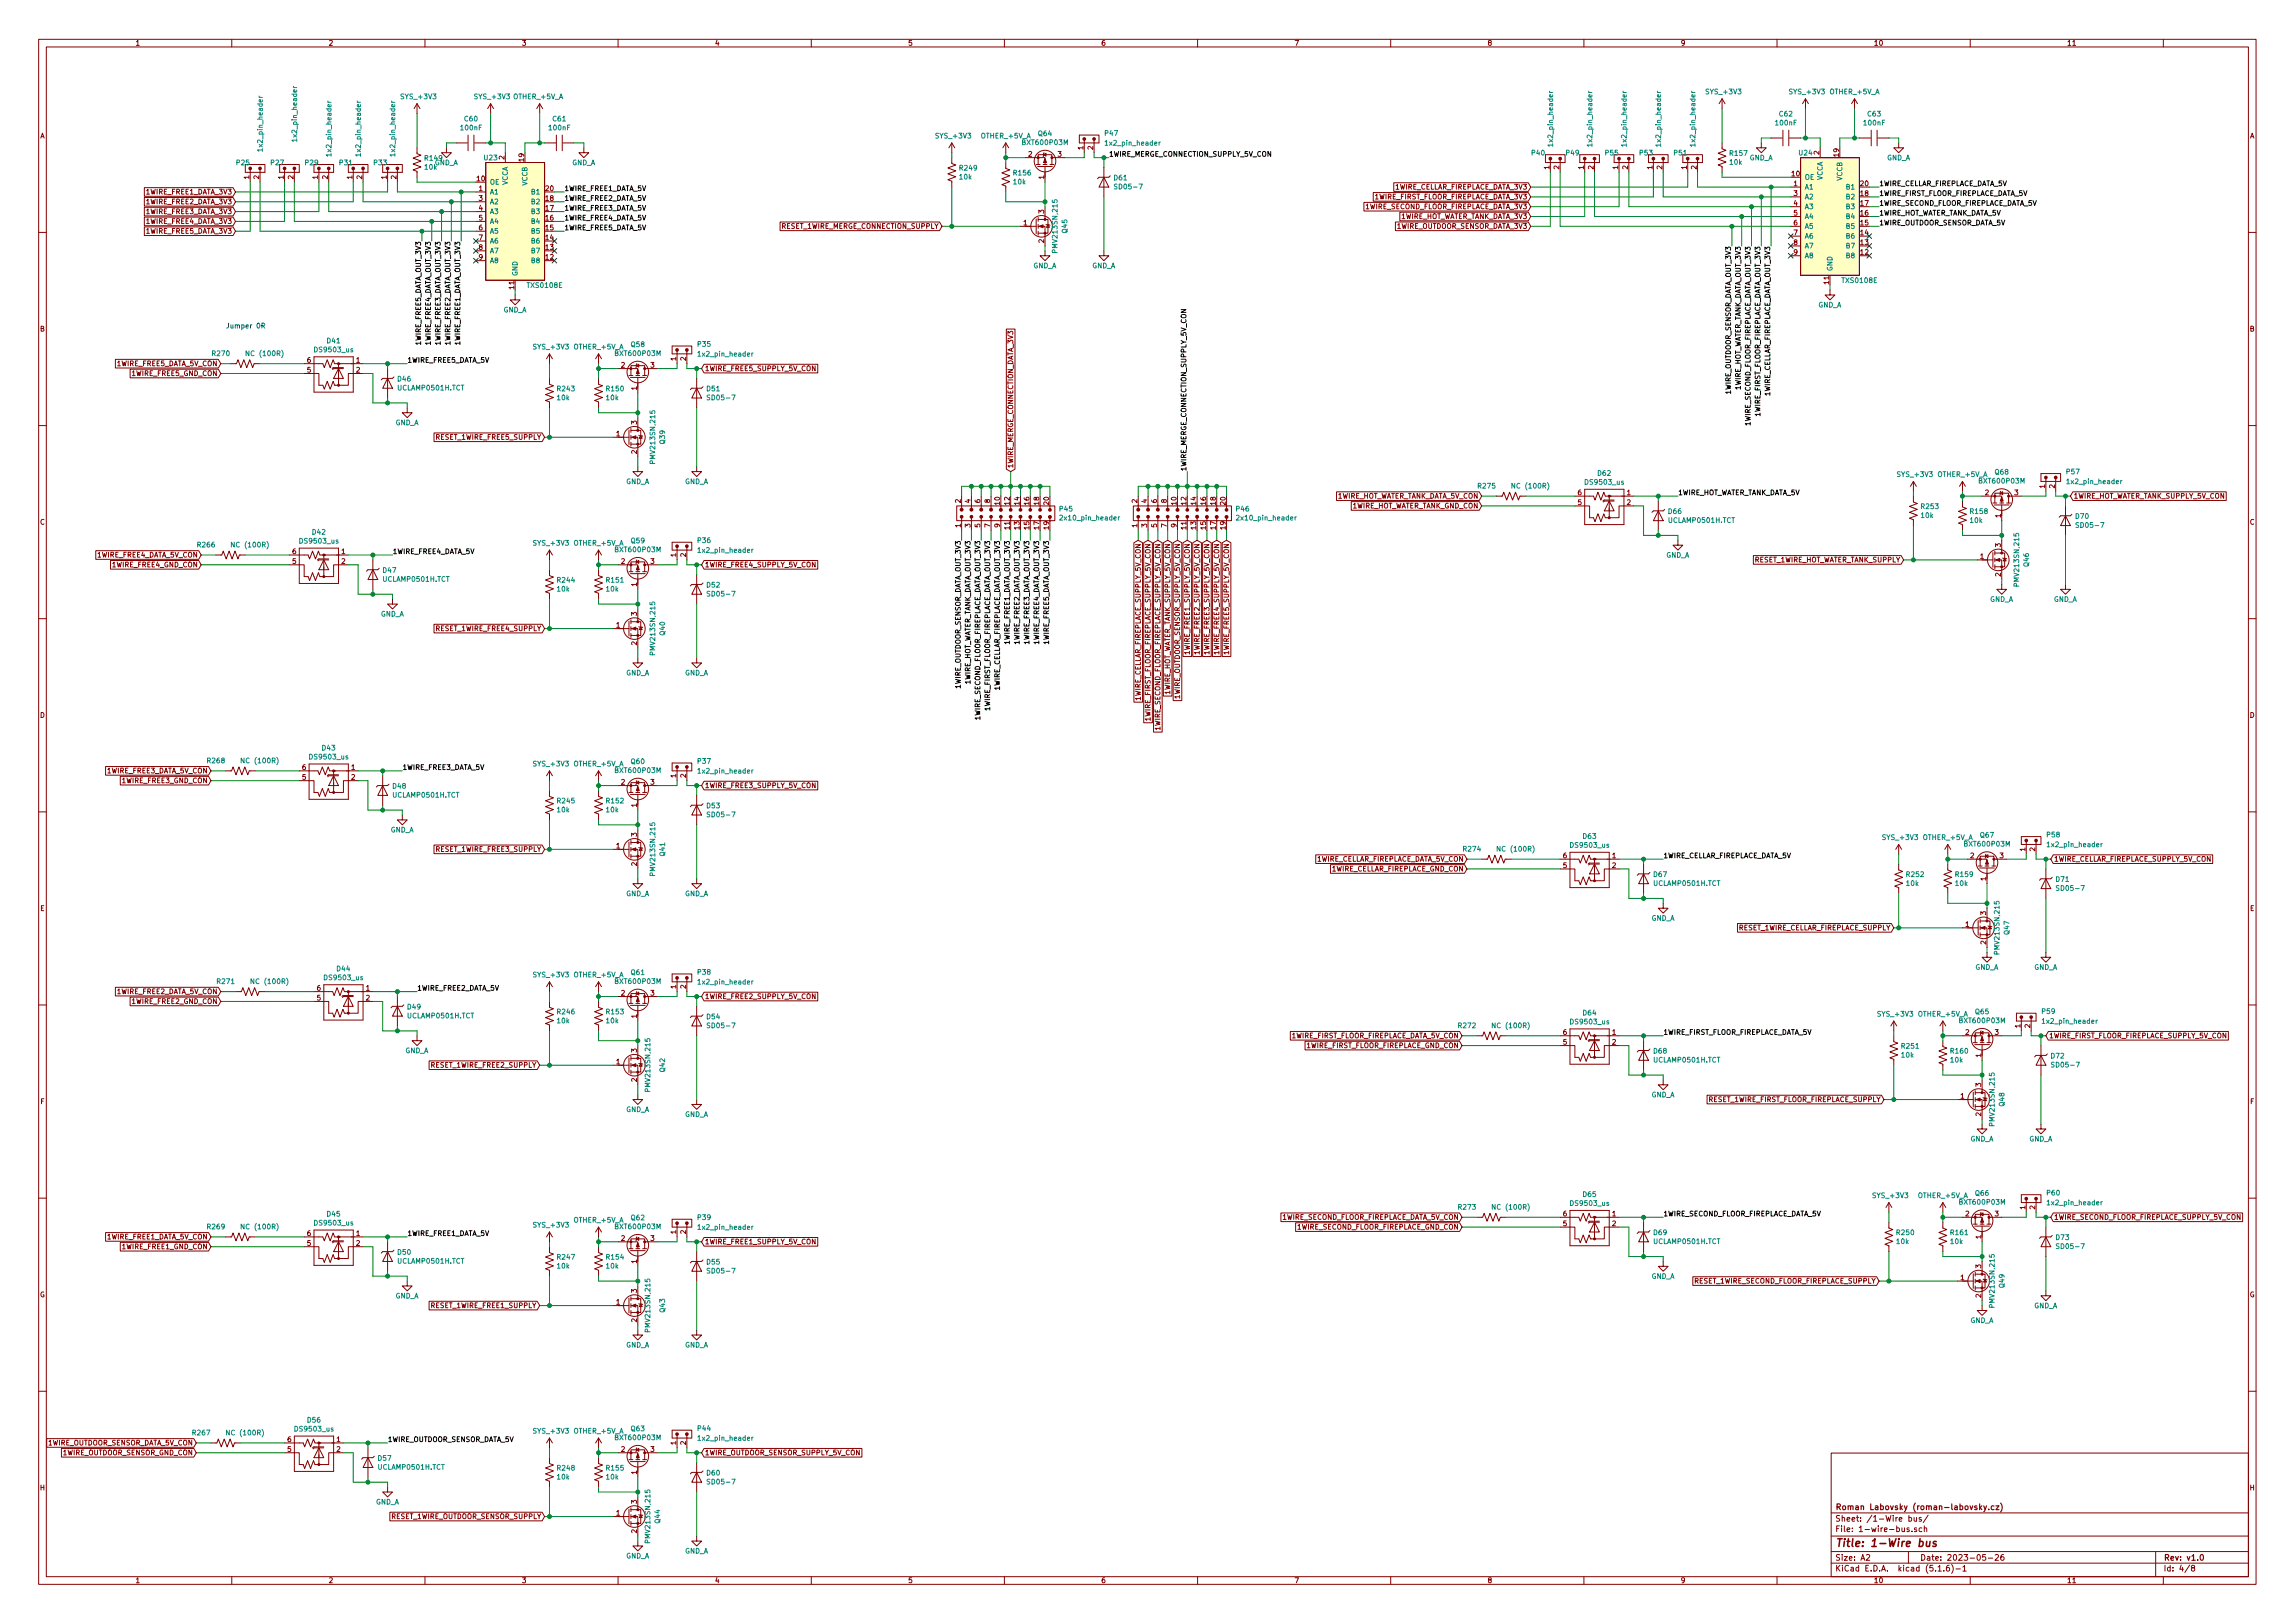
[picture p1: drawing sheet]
<svg xmlns="http://www.w3.org/2000/svg" width="594mm" height="420mm" viewBox="0 0 594 420" stroke-linecap="round" stroke-linejoin="round" font-family="sans-serif">
<defs><g id="words">
<text font-size="2.8" fill="#840000" x="475" y="400.4">Title: 1-Wire bus</text>
<g font-size="2.1" fill="#840000">
<text x="475" y="393.9">Sheet: /1-Wire bus/</text>
<text x="475" y="390.9">Roman Labovsky (roman-labovsky.cz)</text>
<text x="475" y="396.6">File: 1-wire-bus.sch</text>
<text x="475" y="406.8">KiCad E.D.A. kicad (5.1.6)-1</text>
<text x="475" y="404">Size: A2</text>
<text x="497" y="404">Date: 2023-05-26</text>
<text x="560" y="404">Rev: v1.0</text>
<text x="560" y="406.8">Id: 4/8</text>
</g>
<g font-size="1.8" fill="#840000">
<text x="35" y="11.8">1</text>
<text x="85" y="11.8">2</text>
<text x="135" y="11.8">3</text>
<text x="185" y="11.8">4</text>
<text x="235" y="11.8">5</text>
<text x="285" y="11.8">6</text>
<text x="335" y="11.8">7</text>
<text x="385" y="11.8">8</text>
<text x="435" y="11.8">9</text>
<text x="485" y="11.8">10</text>
<text x="535" y="11.8">11</text>
<text x="10.4" y="35.8">A</text>
<text x="582.4" y="35.8">A</text>
<text x="130.6" y="41.3" transform="rotate(-90 130.6 41.3)">2</text>
<text x="135.6" y="41.8" transform="rotate(-90 135.6 41.8)">19</text>
<text x="266.2" y="40.6">2</text>
<text x="273.8" y="40.6">3</text>
<text x="280.4" y="38.8" transform="rotate(-90 280.4 38.8)">1</text>
<text x="283" y="38.8" transform="rotate(-90 283 38.8)">2</text>
<text x="470.9" y="40" transform="rotate(-90 470.9 40)">2</text>
<text x="476" y="40.5" transform="rotate(-90 476 40.5)">19</text>
<text x="64.5" y="46.4" transform="rotate(-90 64.5 46.4)">1</text>
<text x="67.1" y="46.4" transform="rotate(-90 67.1 46.4)">2</text>
<text x="73.4" y="46.4" transform="rotate(-90 73.4 46.4)">1</text>
<text x="75.9" y="46.4" transform="rotate(-90 75.9 46.4)">2</text>
<text x="82.3" y="46.4" transform="rotate(-90 82.3 46.4)">1</text>
<text x="84.8" y="46.4" transform="rotate(-90 84.8 46.4)">2</text>
<text x="91.2" y="46.4" transform="rotate(-90 91.2 46.4)">1</text>
<text x="93.7" y="46.4" transform="rotate(-90 93.7 46.4)">2</text>
<text x="100.1" y="46.4" transform="rotate(-90 100.1 46.4)">1</text>
<text x="102.6" y="46.4" transform="rotate(-90 102.6 46.4)">2</text>
<text x="123.5" y="46.9">10</text>
<text x="270.3" y="46.4" transform="rotate(-90 270.3 46.4)">1</text>
<text x="401.1" y="43.8" transform="rotate(-90 401.1 43.8)">1</text>
<text x="403.6" y="43.8" transform="rotate(-90 403.6 43.8)">2</text>
<text x="410" y="43.8" transform="rotate(-90 410 43.8)">1</text>
<text x="412.5" y="43.8" transform="rotate(-90 412.5 43.8)">2</text>
<text x="418.8" y="43.8" transform="rotate(-90 418.8 43.8)">1</text>
<text x="421.4" y="43.8" transform="rotate(-90 421.4 43.8)">2</text>
<text x="427.7" y="43.8" transform="rotate(-90 427.7 43.8)">1</text>
<text x="430.3" y="43.8" transform="rotate(-90 430.3 43.8)">2</text>
<text x="436.6" y="43.8" transform="rotate(-90 436.6 43.8)">1</text>
<text x="439.2" y="43.8" transform="rotate(-90 439.2 43.8)">2</text>
<text x="463.9" y="45.6">10</text>
<text x="37.9" y="50.3">1WIRE_FREE1_DATA_3V3</text>
<text x="37.9" y="52.9">1WIRE_FREE2_DATA_3V3</text>
<text x="124" y="49.4">1</text>
<text x="124" y="52">3</text>
<text x="141.3" y="52">18</text>
<text x="141.3" y="49.4">20</text>
<text x="355.5" y="51.6">1WIRE_FIRST_FLOOR_FIREPLACE_DATA_3V3</text>
<text x="360.7" y="49.1">1WIRE_CELLAR_FIREPLACE_DATA_3V3</text>
<text x="464.3" y="48.2">1</text>
<text x="464.3" y="50.7">3</text>
<text x="464.3" y="53.3">4</text>
<text x="481.6" y="53.3">17</text>
<text x="481.6" y="50.7">18</text>
<text x="481.6" y="48.2">20</text>
<text x="37.9" y="58">1WIRE_FREE4_DATA_3V3</text>
<text x="37.9" y="55.4">1WIRE_FREE3_DATA_3V3</text>
<text x="124" y="54.5">4</text>
<text x="124" y="57.1">5</text>
<text x="124" y="59.6">6</text>
<text x="141.3" y="59.6">15</text>
<text x="141.3" y="57.1">16</text>
<text x="141.3" y="54.5">17</text>
<text x="202.2" y="59.2">RESET_1WIRE_MERGE_CONNECTION_SUPPLY</text>
<text x="264.9" y="58.3">1</text>
<text x="270.3" y="55.3" transform="rotate(-90 270.3 55.3)">3</text>
<text x="353.1" y="54.1">1WIRE_SECOND_FLOOR_FIREPLACE_DATA_3V3</text>
<text x="361.3" y="59.2">1WIRE_OUTDOOR_SENSOR_DATA_3V3</text>
<text x="361.7" y="56.7">1WIRE_HOT_WATER_TANK_DATA_3V3</text>
<text x="464.3" y="55.8">5</text>
<text x="464.3" y="58.3">6</text>
<text x="481.6" y="58.3">15</text>
<text x="481.6" y="55.8">16</text>
<text x="37.9" y="60.5">1WIRE_FREE5_DATA_3V3</text>
<text x="124" y="62.1">7</text>
<text x="124" y="64.7">8</text>
<text x="141.3" y="64.7">13</text>
<text x="141.3" y="62.1">14</text>
<text x="270.3" y="62.9" transform="rotate(-90 270.3 62.9)">2</text>
<text x="464.3" y="60.9">7</text>
<text x="464.3" y="63.4">8</text>
<text x="464.3" y="66">9</text>
<text x="481.6" y="66">12</text>
<text x="481.6" y="63.4">13</text>
<text x="481.6" y="60.9">14</text>
<text x="124" y="67.2">9</text>
<text x="141.3" y="67.2">12</text>
<text x="133.1" y="74.8" transform="rotate(-90 133.1 74.8)">11</text>
<text x="473.5" y="73.5" transform="rotate(-90 473.5 73.5)">11</text>
<text x="10.4" y="85.8">B</text>
<text x="582.4" y="85.8">B</text>
<text x="30.1" y="94.8">1WIRE_FREE5_DATA_5V_CON</text>
<text x="79.5" y="93.9">6</text>
<text x="92.2" y="93.9">1</text>
<text x="160.8" y="95.2">2</text>
<text x="168.4" y="95.2">3</text>
<text x="175" y="93.4" transform="rotate(-90 175 93.4)">1</text>
<text x="177.5" y="93.4" transform="rotate(-90 177.5 93.4)">2</text>
<text x="34.2" y="97.3">1WIRE_FREE5_GND_CON</text>
<text x="79.5" y="96.4">5</text>
<text x="92.2" y="96.4">2</text>
<text x="164.8" y="101" transform="rotate(-90 164.8 101)">1</text>
<text x="182.4" y="96.1">1WIRE_FREE5_SUPPLY_5V_CON</text>
<text x="113" y="113.8">RESET_1WIRE_FREE5_SUPPLY</text>
<text x="159.5" y="112.9">1</text>
<text x="164.8" y="109.9" transform="rotate(-90 164.8 109.9)">3</text>
<text x="164.8" y="117.5" transform="rotate(-90 164.8 117.5)">2</text>
<text x="262.3" y="121.3" transform="rotate(-90 262.3 121.3)">1WIRE_MERGE_CONNECTION_DATA_3V3</text>
<text x="248.7" y="130.2" transform="rotate(-90 248.7 130.2)">2</text>
<text x="251.2" y="130.2" transform="rotate(-90 251.2 130.2)">4</text>
<text x="253.7" y="130.2" transform="rotate(-90 253.7 130.2)">6</text>
<text x="256.3" y="130.2" transform="rotate(-90 256.3 130.2)">8</text>
<text x="258.8" y="130.7" transform="rotate(-90 258.8 130.7)">10</text>
<text x="261.4" y="130.7" transform="rotate(-90 261.4 130.7)">12</text>
<text x="263.9" y="130.7" transform="rotate(-90 263.9 130.7)">14</text>
<text x="266.4" y="130.7" transform="rotate(-90 266.4 130.7)">16</text>
<text x="269" y="130.7" transform="rotate(-90 269 130.7)">18</text>
<text x="271.5" y="130.7" transform="rotate(-90 271.5 130.7)">20</text>
<text x="294.4" y="130.2" transform="rotate(-90 294.4 130.2)">2</text>
<text x="296.9" y="130.2" transform="rotate(-90 296.9 130.2)">4</text>
<text x="299.5" y="130.2" transform="rotate(-90 299.5 130.2)">6</text>
<text x="302" y="130.2" transform="rotate(-90 302 130.2)">8</text>
<text x="304.5" y="130.7" transform="rotate(-90 304.5 130.7)">10</text>
<text x="307.1" y="130.7" transform="rotate(-90 307.1 130.7)">12</text>
<text x="309.6" y="130.7" transform="rotate(-90 309.6 130.7)">14</text>
<text x="312.2" y="130.7" transform="rotate(-90 312.2 130.7)">16</text>
<text x="314.7" y="130.7" transform="rotate(-90 314.7 130.7)">18</text>
<text x="317.2" y="130.7" transform="rotate(-90 317.2 130.7)">20</text>
<text x="345.1" y="129.1">1WIRE_HOT_WATER_TANK_DATA_5V_CON</text>
<text x="349.2" y="131.6">1WIRE_HOT_WATER_TANK_GND_CON</text>
<text x="408.5" y="130.7">5</text>
<text x="408.5" y="128.2">6</text>
<text x="421.2" y="128.2">1</text>
<text x="421.2" y="130.7">2</text>
<text x="513.9" y="128.2">2</text>
<text x="521.5" y="128.2">3</text>
<text x="529.3" y="126.4" transform="rotate(-90 529.3 126.4)">1</text>
<text x="531.9" y="126.4" transform="rotate(-90 531.9 126.4)">2</text>
<text x="536.7" y="129.1">1WIRE_HOT_WATER_TANK_SUPPLY_5V_CON</text>
<text x="10.4" y="135.8">C</text>
<text x="248.7" y="136.5" transform="rotate(-90 248.7 136.5)">1</text>
<text x="251.2" y="136.5" transform="rotate(-90 251.2 136.5)">3</text>
<text x="253.7" y="136.5" transform="rotate(-90 253.7 136.5)">5</text>
<text x="256.3" y="136.5" transform="rotate(-90 256.3 136.5)">7</text>
<text x="258.8" y="136.5" transform="rotate(-90 258.8 136.5)">9</text>
<text x="261.4" y="137" transform="rotate(-90 261.4 137)">11</text>
<text x="263.9" y="137" transform="rotate(-90 263.9 137)">13</text>
<text x="266.4" y="137" transform="rotate(-90 266.4 137)">15</text>
<text x="269" y="137" transform="rotate(-90 269 137)">17</text>
<text x="271.5" y="137" transform="rotate(-90 271.5 137)">19</text>
<text x="294.4" y="136.5" transform="rotate(-90 294.4 136.5)">1</text>
<text x="296.9" y="136.5" transform="rotate(-90 296.9 136.5)">3</text>
<text x="299.5" y="136.5" transform="rotate(-90 299.5 136.5)">5</text>
<text x="302" y="136.5" transform="rotate(-90 302 136.5)">7</text>
<text x="304.5" y="136.5" transform="rotate(-90 304.5 136.5)">9</text>
<text x="307.1" y="137" transform="rotate(-90 307.1 137)">11</text>
<text x="309.6" y="137" transform="rotate(-90 309.6 137)">13</text>
<text x="312.2" y="137" transform="rotate(-90 312.2 137)">15</text>
<text x="314.7" y="137" transform="rotate(-90 314.7 137)">17</text>
<text x="317.2" y="137" transform="rotate(-90 317.2 137)">19</text>
<text x="517.9" y="134" transform="rotate(-90 517.9 134)">1</text>
<text x="582.4" y="135.8">C</text>
<text x="75.7" y="143.4">6</text>
<text x="88.4" y="143.4">1</text>
<text x="517.9" y="141.6" transform="rotate(-90 517.9 141.6)">3</text>
<text x="25" y="144.3">1WIRE_FREE4_DATA_5V_CON</text>
<text x="29.2" y="146.9">1WIRE_FREE4_GND_CON</text>
<text x="75.7" y="146">5</text>
<text x="88.4" y="146">2</text>
<text x="160.8" y="146">2</text>
<text x="168.4" y="146">3</text>
<text x="175" y="144.2" transform="rotate(-90 175 144.2)">1</text>
<text x="177.5" y="144.2" transform="rotate(-90 177.5 144.2)">2</text>
<text x="182.4" y="146.9">1WIRE_FREE4_SUPPLY_5V_CON</text>
<text x="453.3" y="145.6">RESET_1WIRE_HOT_WATER_TANK_SUPPLY</text>
<text x="512.6" y="144.7">1</text>
<text x="517.9" y="149.2" transform="rotate(-90 517.9 149.2)">2</text>
<text x="164.8" y="151.8" transform="rotate(-90 164.8 151.8)">1</text>
<text x="164.8" y="159.4" transform="rotate(-90 164.8 159.4)">3</text>
<text x="113" y="163.4">RESET_1WIRE_FREE4_SUPPLY</text>
<text x="159.5" y="162.5">1</text>
<text x="164.8" y="167" transform="rotate(-90 164.8 167)">2</text>
<text x="308" y="169.1" transform="rotate(-90 308 169.1)">1WIRE_FREE1_SUPPLY_5V_CON</text>
<text x="310.5" y="169.1" transform="rotate(-90 310.5 169.1)">1WIRE_FREE2_SUPPLY_5V_CON</text>
<text x="313.1" y="169.1" transform="rotate(-90 313.1 169.1)">1WIRE_FREE3_SUPPLY_5V_CON</text>
<text x="315.6" y="169.1" transform="rotate(-90 315.6 169.1)">1WIRE_FREE4_SUPPLY_5V_CON</text>
<text x="318.1" y="169.1" transform="rotate(-90 318.1 169.1)">1WIRE_FREE5_SUPPLY_5V_CON</text>
<text x="10.4" y="185.8">D</text>
<text x="295.3" y="181.6" transform="rotate(-90 295.3 181.6)">1WIRE_CELLAR_FIREPLACE_SUPPLY_5V_CON</text>
<text x="302.9" y="180.5" transform="rotate(-90 302.9 180.5)">1WIRE_HOT_WATER_TANK_SUPPLY_5V_CON</text>
<text x="305.4" y="180.9" transform="rotate(-90 305.4 180.9)">1WIRE_OUTDOOR_SENSOR_SUPPLY_5V_CON</text>
<text x="582.4" y="185.8">D</text>
<text x="297.8" y="186.7" transform="rotate(-90 297.8 186.7)">1WIRE_FIRST_FLOOR_FIREPLACE_SUPPLY_5V_CON</text>
<text x="300.4" y="189.1" transform="rotate(-90 300.4 189.1)">1WIRE_SECOND_FLOOR_FIREPLACE_SUPPLY_5V_CON</text>
<text x="27.6" y="200.2">1WIRE_FREE3_DATA_5V_CON</text>
<text x="31.7" y="202.7">1WIRE_FREE3_GND_CON</text>
<text x="78.3" y="201.8">5</text>
<text x="78.3" y="199.3">6</text>
<text x="91" y="199.3">1</text>
<text x="91" y="201.8">2</text>
<text x="160.8" y="203.1">2</text>
<text x="168.4" y="203.1">3</text>
<text x="175" y="201.3" transform="rotate(-90 175 201.3)">1</text>
<text x="177.5" y="201.3" transform="rotate(-90 177.5 201.3)">2</text>
<text x="164.8" y="208.9" transform="rotate(-90 164.8 208.9)">1</text>
<text x="182.4" y="204">1WIRE_FREE3_SUPPLY_5V_CON</text>
<text x="113" y="220.5">RESET_1WIRE_FREE3_SUPPLY</text>
<text x="159.5" y="219.6">1</text>
<text x="164.8" y="216.6" transform="rotate(-90 164.8 216.6)">3</text>
<text x="524.3" y="220.4" transform="rotate(-90 524.3 220.4)">1</text>
<text x="526.8" y="220.4" transform="rotate(-90 526.8 220.4)">2</text>
<text x="164.8" y="224.2" transform="rotate(-90 164.8 224.2)">2</text>
<text x="340.2" y="223.1">1WIRE_CELLAR_FIREPLACE_DATA_5V_CON</text>
<text x="344.3" y="225.6">1WIRE_CELLAR_FIREPLACE_GND_CON</text>
<text x="404.6" y="224.7">5</text>
<text x="404.6" y="222.2">6</text>
<text x="417.3" y="222.2">1</text>
<text x="417.3" y="224.7">2</text>
<text x="510.1" y="222.2">2</text>
<text x="514.1" y="228" transform="rotate(-90 514.1 228)">1</text>
<text x="517.7" y="222.2">3</text>
<text x="531.6" y="223.1">1WIRE_CELLAR_FIREPLACE_SUPPLY_5V_CON</text>
<text x="10.4" y="235.8">E</text>
<text x="508.8" y="239.9">1</text>
<text x="514.1" y="236.9" transform="rotate(-90 514.1 236.9)">3</text>
<text x="582.4" y="235.8">E</text>
<text x="449.7" y="240.8">RESET_1WIRE_CELLAR_FIREPLACE_SUPPLY</text>
<text x="514.1" y="244.5" transform="rotate(-90 514.1 244.5)">2</text>
<text x="30.1" y="257.3">1WIRE_FREE2_DATA_5V_CON</text>
<text x="82.1" y="256.5">6</text>
<text x="94.8" y="256.5">1</text>
<text x="160.8" y="257.7">2</text>
<text x="168.4" y="257.7">3</text>
<text x="175" y="255.9" transform="rotate(-90 175 255.9)">1</text>
<text x="177.5" y="255.9" transform="rotate(-90 177.5 255.9)">2</text>
<text x="34.2" y="259.9">1WIRE_FREE2_GND_CON</text>
<text x="82.1" y="259">5</text>
<text x="94.8" y="259">2</text>
<text x="164.8" y="263.5" transform="rotate(-90 164.8 263.5)">1</text>
<text x="182.4" y="258.6">1WIRE_FREE2_SUPPLY_5V_CON</text>
<text x="333.8" y="268.8">1WIRE_FIRST_FLOOR_FIREPLACE_DATA_5V_CON</text>
<text x="404.6" y="267.9">6</text>
<text x="417.3" y="267.9">1</text>
<text x="508.8" y="267.9">2</text>
<text x="516.4" y="267.9">3</text>
<text x="523" y="266.1" transform="rotate(-90 523 266.1)">1</text>
<text x="525.5" y="266.1" transform="rotate(-90 525.5 266.1)">2</text>
<text x="530.4" y="268.8">1WIRE_FIRST_FLOOR_FIREPLACE_SUPPLY_5V_CON</text>
<text x="159.5" y="275.5">1</text>
<text x="164.8" y="272.4" transform="rotate(-90 164.8 272.4)">3</text>
<text x="338" y="271.3">1WIRE_FIRST_FLOOR_FIREPLACE_GND_CON</text>
<text x="404.6" y="270.4">5</text>
<text x="417.3" y="270.4">2</text>
<text x="512.8" y="273.7" transform="rotate(-90 512.8 273.7)">1</text>
<text x="111.7" y="276.4">RESET_1WIRE_FREE2_SUPPLY</text>
<text x="164.8" y="280.1" transform="rotate(-90 164.8 280.1)">2</text>
<text x="512.8" y="281.3" transform="rotate(-90 512.8 281.3)">3</text>
<text x="10.5" y="285.8">F</text>
<text x="442.1" y="285.3">RESET_1WIRE_FIRST_FLOOR_FIREPLACE_SUPPLY</text>
<text x="507.5" y="284.4">1</text>
<text x="582.5" y="285.8">F</text>
<text x="512.8" y="288.9" transform="rotate(-90 512.8 288.9)">2</text>
<text x="331.4" y="315.8">1WIRE_SECOND_FLOOR_FIREPLACE_DATA_5V_CON</text>
<text x="404.6" y="317.4">5</text>
<text x="404.6" y="314.9">6</text>
<text x="417.3" y="314.9">1</text>
<text x="417.3" y="317.4">2</text>
<text x="508.8" y="314.9">2</text>
<text x="516.4" y="314.9">3</text>
<text x="524.3" y="313.1" transform="rotate(-90 524.3 313.1)">1</text>
<text x="526.8" y="313.1" transform="rotate(-90 526.8 313.1)">2</text>
<text x="531.6" y="315.8">1WIRE_SECOND_FLOOR_FIREPLACE_SUPPLY_5V_CON</text>
<text x="27.6" y="320.8">1WIRE_FREE1_DATA_5V_CON</text>
<text x="31.7" y="323.4">1WIRE_FREE1_GND_CON</text>
<text x="79.5" y="322.5">5</text>
<text x="79.5" y="320">6</text>
<text x="92.2" y="320">1</text>
<text x="92.2" y="322.5">2</text>
<text x="160.8" y="321.2">2</text>
<text x="168.4" y="321.2">3</text>
<text x="175" y="319.4" transform="rotate(-90 175 319.4)">1</text>
<text x="177.5" y="319.4" transform="rotate(-90 177.5 319.4)">2</text>
<text x="182.4" y="322.1">1WIRE_FREE1_SUPPLY_5V_CON</text>
<text x="335.5" y="318.3">1WIRE_SECOND_FLOOR_FIREPLACE_GND_CON</text>
<text x="512.8" y="320.7" transform="rotate(-90 512.8 320.7)">1</text>
<text x="164.8" y="327" transform="rotate(-90 164.8 327)">1</text>
<text x="512.8" y="328.3" transform="rotate(-90 512.8 328.3)">3</text>
<text x="10.3" y="335.8">G</text>
<text x="164.8" y="334.7" transform="rotate(-90 164.8 334.7)">3</text>
<text x="438.4" y="332.3">RESET_1WIRE_SECOND_FLOOR_FIREPLACE_SUPPLY</text>
<text x="507.5" y="331.4">1</text>
<text x="512.8" y="335.9" transform="rotate(-90 512.8 335.9)">2</text>
<text x="582.3" y="335.8">G</text>
<text x="111.7" y="338.6">RESET_1WIRE_FREE1_SUPPLY</text>
<text x="159.5" y="337.7">1</text>
<text x="164.8" y="342.3" transform="rotate(-90 164.8 342.3)">2</text>
<text x="12" y="374.2">1WIRE_OUTDOOR_SENSOR_DATA_5V_CON</text>
<text x="16.1" y="376.7">1WIRE_OUTDOOR_SENSOR_GND_CON</text>
<text x="74.4" y="375.8">5</text>
<text x="74.4" y="373.3">6</text>
<text x="87.1" y="373.3">1</text>
<text x="87.1" y="375.8">2</text>
<text x="160.8" y="375.8">2</text>
<text x="168.4" y="375.8">3</text>
<text x="175" y="374" transform="rotate(-90 175 374)">1</text>
<text x="177.5" y="374" transform="rotate(-90 177.5 374)">2</text>
<text x="182.4" y="376.7">1WIRE_OUTDOOR_SENSOR_SUPPLY_5V_CON</text>
<text x="164.8" y="381.7" transform="rotate(-90 164.8 381.7)">1</text>
<text x="10.4" y="385.8">H</text>
<text x="164.8" y="389.3" transform="rotate(-90 164.8 389.3)">3</text>
<text x="582.4" y="385.8">H</text>
<text x="101.2" y="393.2">RESET_1WIRE_OUTDOOR_SENSOR_SUPPLY</text>
<text x="159.5" y="392.3">1</text>
<text x="164.8" y="396.9" transform="rotate(-90 164.8 396.9)">2</text>
<text x="35" y="409.8">1</text>
<text x="85" y="409.8">2</text>
<text x="135" y="409.8">3</text>
<text x="185" y="409.8">4</text>
<text x="235" y="409.8">5</text>
<text x="285" y="409.8">6</text>
<text x="335" y="409.8">7</text>
<text x="385" y="409.8">8</text>
<text x="435" y="409.8">9</text>
<text x="485" y="409.8">10</text>
<text x="535" y="409.8">11</text>
</g>
<g font-size="1.8" fill="#008484">
<text x="104" y="25.7">SYS_+3V3</text>
<text x="123" y="25.7">SYS_+3V3</text>
<text x="133" y="25.7">OTHER_+5V_A</text>
<text x="441.8" y="24.4">SYS_+3V3</text>
<text x="463.4" y="24.4">SYS_+3V3</text>
<text x="473.8" y="24.4">OTHER_+5V_A</text>
<text x="119.4" y="33.7">100nF</text>
<text x="120.3" y="31.4">C60</text>
<text x="142.2" y="33.7">100nF</text>
<text x="143.2" y="31.4">C61</text>
<text x="242.4" y="35.8">SYS_+3V3</text>
<text x="254.1" y="35.8">OTHER_+5V_A</text>
<text x="268.8" y="35.2">Q64</text>
<text x="286.1" y="35.1">P47</text>
<text x="459.7" y="32.5">100nF</text>
<text x="460.7" y="30.1">C62</text>
<text x="482.6" y="32.5">100nF</text>
<text x="483.5" y="30.1">C63</text>
<text x="68" y="38.8" transform="rotate(-90 68 38.8)">1x2_pin_header</text>
<text x="76.9" y="36.2" transform="rotate(-90 76.9 36.2)">1x2_pin_header</text>
<text x="85.8" y="40" transform="rotate(-90 85.8 40)">1x2_pin_header</text>
<text x="93.4" y="40" transform="rotate(-90 93.4 40)">1x2_pin_header</text>
<text x="102.3" y="40" transform="rotate(-90 102.3 40)">1x2_pin_header</text>
<text x="110.1" y="41.6">R149</text>
<text x="125.4" y="41.5">U23</text>
<text x="265" y="37.5">BXT600P03M</text>
<text x="286.5" y="37.7">1x2_pin_header</text>
<text x="396.6" y="40.2">P40</text>
<text x="402" y="37.5" transform="rotate(-90 402 37.5)">1x2_pin_header</text>
<text x="405.5" y="40.2">P49</text>
<text x="412.2" y="37.5" transform="rotate(-90 412.2 37.5)">1x2_pin_header</text>
<text x="415.6" y="40.2">P55</text>
<text x="421.1" y="37.5" transform="rotate(-90 421.1 37.5)">1x2_pin_header</text>
<text x="424.5" y="40.2">P53</text>
<text x="429.9" y="37.5" transform="rotate(-90 429.9 37.5)">1x2_pin_header</text>
<text x="433.4" y="40.2">P51</text>
<text x="438.8" y="37.5" transform="rotate(-90 438.8 37.5)">1x2_pin_header</text>
<text x="447.9" y="40.3">R157</text>
<text x="452.8" y="41.5">GND_A</text>
<text x="465.7" y="40.2">U24</text>
<text x="488.4" y="41.5">GND_A</text>
<text x="61.3" y="42.8">P25</text>
<text x="70.2" y="42.8">P27</text>
<text x="79.1" y="42.8">P29</text>
<text x="88" y="42.8">P31</text>
<text x="96.9" y="42.8">P33</text>
<text x="110" y="43.9">10k</text>
<text x="112.4" y="42.8">GND_A</text>
<text x="126.7" y="47.8">OE</text>
<text x="148" y="42.8">GND_A</text>
<text x="248.4" y="46.4">10k</text>
<text x="248.5" y="44.1">R249</text>
<text x="262.4" y="47.7">10k</text>
<text x="262.5" y="45.4">R156</text>
<text x="288.4" y="46.7">D61</text>
<text x="447.8" y="42.6">10k</text>
<text x="467.1" y="46.5">OE</text>
<text x="471.8" y="46.8" transform="rotate(-90 471.8 46.8)">VCCA</text>
<text x="476.9" y="46.8" transform="rotate(-90 476.9 46.8)">VCCB</text>
<text x="126.7" y="50.3">A1</text>
<text x="126.7" y="52.9">A2</text>
<text x="131.4" y="48.1" transform="rotate(-90 131.4 48.1)">VCCA</text>
<text x="136.5" y="48.1" transform="rotate(-90 136.5 48.1)">VCCB</text>
<text x="137.7" y="52.9">B2</text>
<text x="137.7" y="50.3">B1</text>
<text x="289.1" y="49">SD05-7</text>
<text x="467.1" y="49.1">A1</text>
<text x="467.1" y="51.6">A2</text>
<text x="478.1" y="51.6">B2</text>
<text x="478.1" y="49.1">B1</text>
<text x="126.7" y="55.4">A3</text>
<text x="126.7" y="58">A4</text>
<text x="137.7" y="58">B4</text>
<text x="137.7" y="55.4">B3</text>
<text x="467.1" y="54.1">A3</text>
<text x="467.1" y="56.7">A4</text>
<text x="467.1" y="59.2">A5</text>
<text x="478.1" y="59.2">B5</text>
<text x="478.1" y="56.7">B4</text>
<text x="478.1" y="54.1">B3</text>
<text x="126.7" y="60.5">A5</text>
<text x="126.7" y="63">A6</text>
<text x="126.7" y="65.6">A7</text>
<text x="137.7" y="65.6">B7</text>
<text x="137.7" y="63">B6</text>
<text x="137.7" y="60.5">B5</text>
<text x="273.7" y="64.9" transform="rotate(-90 273.7 64.9)">PMV213SN,215</text>
<text x="276.3" y="60.3" transform="rotate(-90 276.3 60.3)">Q45</text>
<text x="467.1" y="61.8">A6</text>
<text x="467.1" y="64.3">A7</text>
<text x="478.1" y="64.3">B7</text>
<text x="478.1" y="61.8">B6</text>
<text x="126.7" y="68.1">A8</text>
<text x="134" y="71.5" transform="rotate(-90 134 71.5)">GND</text>
<text x="137.7" y="68.1">B8</text>
<text x="267.4" y="69.4">GND_A</text>
<text x="282.6" y="69.4">GND_A</text>
<text x="467.1" y="66.8">A8</text>
<text x="474.3" y="70.3" transform="rotate(-90 474.3 70.3)">GND</text>
<text x="478.1" y="66.8">B8</text>
<text x="136.7" y="74.5">TXS0108E</text>
<text x="477.1" y="73.2">TXS0108E</text>
<text x="130.2" y="80.9">GND_A</text>
<text x="470.6" y="79.6">GND_A</text>
<text x="84.7" y="88.9">D41</text>
<text x="163.4" y="89.8">Q58</text>
<text x="180.7" y="89.8">P35</text>
<text x="55" y="92.2">R270</text>
<text x="64.3" y="92.2">NC (100R)</text>
<text x="81.6" y="91.2">DS9503_us</text>
<text x="138.3" y="90.4">SYS_+3V3</text>
<text x="148.6" y="90.4">OTHER_+5V_A</text>
<text x="159.6" y="92.1">BXT600P03M</text>
<text x="181.1" y="92.3">1x2_pin_header</text>
<text x="103" y="98.7">D46</text>
<text x="103.1" y="101.1">UCLAMP0501H.TCT</text>
<text x="144.4" y="101.3">R243</text>
<text x="157.1" y="101.3">R150</text>
<text x="183" y="101.3">D51</text>
<text x="144.3" y="103.6">10k</text>
<text x="157" y="103.6">10k</text>
<text x="183.6" y="103.6">SD05-7</text>
<text x="102.3" y="110.1">GND_A</text>
<text x="169.6" y="119.5" transform="rotate(-90 169.6 119.5)">PMV213SN,215</text>
<text x="172.1" y="114.9" transform="rotate(-90 172.1 114.9)">Q39</text>
<text x="162" y="125.3">GND_A</text>
<text x="177.2" y="125.3">GND_A</text>
<text x="410.6" y="125.5">DS9503_us</text>
<text x="413.6" y="123.2">D62</text>
<text x="491.3" y="123.5">SYS_+3V3</text>
<text x="501.7" y="123.5">OTHER_+5V_A</text>
<text x="512.6" y="125.2">BXT600P03M</text>
<text x="516.5" y="122.9">Q68</text>
<text x="535" y="122.8">P57</text>
<text x="535.4" y="125.3">1x2_pin_header</text>
<text x="382.7" y="126.5">R275</text>
<text x="391.9" y="126.5">NC (100R)</text>
<text x="497.4" y="131.8">R253</text>
<text x="274.3" y="132.4">P45</text>
<text x="274.9" y="134.7">2x10_pin_header</text>
<text x="320.1" y="132.4">P46</text>
<text x="320.6" y="134.7">2x10_pin_header</text>
<text x="431.9" y="133">D66</text>
<text x="432.1" y="135.3">UCLAMP0501H.TCT</text>
<text x="497.4" y="134.1">10k</text>
<text x="510.1" y="135.3">10k</text>
<text x="510.1" y="133">R158</text>
<text x="537.3" y="134.3">D70</text>
<text x="538" y="136.6">SD05-7</text>
<text x="51.2" y="141.7">R266</text>
<text x="60.5" y="141.7">NC (100R)</text>
<text x="77.8" y="140.7">DS9503_us</text>
<text x="80.9" y="138.4">D42</text>
<text x="138.3" y="141.2">SYS_+3V3</text>
<text x="148.6" y="141.2">OTHER_+5V_A</text>
<text x="159.6" y="142.9">BXT600P03M</text>
<text x="163.4" y="140.6">Q59</text>
<text x="180.7" y="140.6">P36</text>
<text x="181.1" y="143.1">1x2_pin_header</text>
<text x="99.2" y="148.3">D47</text>
<text x="431.2" y="144.4">GND_A</text>
<text x="525.2" y="146.6" transform="rotate(-90 525.2 146.6)">Q46</text>
<text x="99.3" y="150.6">UCLAMP0501H.TCT</text>
<text x="144.3" y="153.1">10k</text>
<text x="144.4" y="150.8">R244</text>
<text x="157" y="153.1">10k</text>
<text x="157.1" y="150.8">R151</text>
<text x="183" y="152.1">D52</text>
<text x="183.6" y="154.4">SD05-7</text>
<text x="515" y="155.8">GND_A</text>
<text x="522.7" y="151.3" transform="rotate(-90 522.7 151.3)">PMV213SN,215</text>
<text x="531.5" y="155.8">GND_A</text>
<text x="98.5" y="159.6">GND_A</text>
<text x="172.1" y="164.4" transform="rotate(-90 172.1 164.4)">Q40</text>
<text x="169.6" y="169.1" transform="rotate(-90 169.6 169.1)">PMV213SN,215</text>
<text x="162" y="174.8">GND_A</text>
<text x="177.2" y="174.8">GND_A</text>
<text x="53.8" y="197.6">R268</text>
<text x="63" y="197.6">NC (100R)</text>
<text x="80.4" y="196.6">DS9503_us</text>
<text x="83.4" y="194.3">D43</text>
<text x="163.4" y="197.8">Q60</text>
<text x="180.7" y="197.7">P37</text>
<text x="138.3" y="198.4">SYS_+3V3</text>
<text x="148.6" y="198.4">OTHER_+5V_A</text>
<text x="159.6" y="200.1">BXT600P03M</text>
<text x="181.1" y="200.2">1x2_pin_header</text>
<text x="101.7" y="204.2">D48</text>
<text x="101.9" y="206.5">UCLAMP0501H.TCT</text>
<text x="144.4" y="208">R245</text>
<text x="157.1" y="208">R152</text>
<text x="183" y="209.2">D53</text>
<text x="101" y="215.5">GND_A</text>
<text x="144.3" y="210.3">10k</text>
<text x="157" y="210.3">10k</text>
<text x="183.6" y="211.5">SD05-7</text>
<text x="172.1" y="221.6" transform="rotate(-90 172.1 221.6)">Q41</text>
<text x="378.9" y="220.4">R274</text>
<text x="388.1" y="220.4">NC (100R)</text>
<text x="406.8" y="219.4">DS9503_us</text>
<text x="409.8" y="217.1">D63</text>
<text x="487.5" y="217.4">SYS_+3V3</text>
<text x="497.9" y="217.4">OTHER_+5V_A</text>
<text x="508.8" y="219.1">BXT600P03M</text>
<text x="512.7" y="216.8">Q67</text>
<text x="529.9" y="216.8">P58</text>
<text x="530.3" y="219.3">1x2_pin_header</text>
<text x="169.6" y="226.2" transform="rotate(-90 169.6 226.2)">PMV213SN,215</text>
<text x="428.1" y="227">D67</text>
<text x="493.6" y="227">R252</text>
<text x="506.3" y="227">R159</text>
<text x="162" y="232">GND_A</text>
<text x="177.2" y="232">GND_A</text>
<text x="428.3" y="229.3">UCLAMP0501H.TCT</text>
<text x="493.5" y="229.3">10k</text>
<text x="506.2" y="229.3">10k</text>
<text x="532.3" y="228.3">D71</text>
<text x="532.9" y="230.6">SD05-7</text>
<text x="427.4" y="238.3">GND_A</text>
<text x="520.1" y="241.9" transform="rotate(-90 520.1 241.9)">Q47</text>
<text x="87.2" y="251.4">D44</text>
<text x="511.2" y="251">GND_A</text>
<text x="517.6" y="246.5" transform="rotate(-90 517.6 246.5)">PMV213SN,215</text>
<text x="526.5" y="251">GND_A</text>
<text x="56.3" y="254.7">R271</text>
<text x="65.6" y="254.7">NC (100R)</text>
<text x="84.2" y="253.7">DS9503_us</text>
<text x="138.3" y="253">SYS_+3V3</text>
<text x="148.6" y="253">OTHER_+5V_A</text>
<text x="159.6" y="254.7">BXT600P03M</text>
<text x="163.4" y="252.4">Q61</text>
<text x="180.7" y="252.3">P38</text>
<text x="181.1" y="254.9">1x2_pin_header</text>
<text x="105.5" y="261.3">D49</text>
<text x="105.7" y="263.6">UCLAMP0501H.TCT</text>
<text x="144.4" y="262.6">R246</text>
<text x="157.1" y="262.6">R153</text>
<text x="183" y="263.8">D54</text>
<text x="409.8" y="262.9">D64</text>
<text x="486.3" y="263.2">SYS_+3V3</text>
<text x="496.6" y="263.2">OTHER_+5V_A</text>
<text x="511.4" y="262.6">Q65</text>
<text x="528.7" y="262.5">P59</text>
<text x="144.3" y="264.9">10k</text>
<text x="157" y="264.9">10k</text>
<text x="183.6" y="266.2">SD05-7</text>
<text x="377.6" y="266.2">R272</text>
<text x="386.9" y="266.2">NC (100R)</text>
<text x="406.8" y="265.2">DS9503_us</text>
<text x="507.5" y="264.9">BXT600P03M</text>
<text x="529.1" y="265">1x2_pin_header</text>
<text x="104.8" y="272.6">GND_A</text>
<text x="428.1" y="272.7">D68</text>
<text x="428.3" y="275">UCLAMP0501H.TCT</text>
<text x="492.3" y="273.8">10k</text>
<text x="492.4" y="271.5">R251</text>
<text x="505" y="275">10k</text>
<text x="505.1" y="272.7">R160</text>
<text x="531" y="274">D72</text>
<text x="172.1" y="277.4" transform="rotate(-90 172.1 277.4)">Q42</text>
<text x="531.6" y="276.3">SD05-7</text>
<text x="162" y="287.9">GND_A</text>
<text x="168.3" y="282.1" transform="rotate(-90 168.3 282.1)">PMV213SN,215</text>
<text x="427.4" y="284.1">GND_A</text>
<text x="518.8" y="286.3" transform="rotate(-90 518.8 286.3)">Q48</text>
<text x="177.2" y="289.1">GND_A</text>
<text x="516.3" y="291" transform="rotate(-90 516.3 291)">PMV213SN,215</text>
<text x="510" y="295.5">GND_A</text>
<text x="525.2" y="295.5">GND_A</text>
<text x="409.8" y="309.8">D65</text>
<text x="485" y="310.2">SYS_+3V3</text>
<text x="496.6" y="310.2">OTHER_+5V_A</text>
<text x="507.5" y="311.9">BXT600P03M</text>
<text x="511.4" y="309.5">Q66</text>
<text x="529.9" y="309.5">P60</text>
<text x="81.6" y="317.2">DS9503_us</text>
<text x="84.7" y="314.9">D45</text>
<text x="138.3" y="317.8">SYS_+3V3</text>
<text x="148.6" y="316.5">OTHER_+5V_A</text>
<text x="163.4" y="315.9">Q62</text>
<text x="180.7" y="315.8">P39</text>
<text x="377.6" y="313.1">R273</text>
<text x="386.9" y="313.1">NC (100R)</text>
<text x="406.8" y="312.2">DS9503_us</text>
<text x="530.3" y="312">1x2_pin_header</text>
<text x="53.8" y="318.2">R269</text>
<text x="63" y="318.2">NC (100R)</text>
<text x="159.6" y="318.2">BXT600P03M</text>
<text x="181.1" y="318.4">1x2_pin_header</text>
<text x="428.1" y="319.7">D69</text>
<text x="428.3" y="322">UCLAMP0501H.TCT</text>
<text x="491" y="322">10k</text>
<text x="491.1" y="319.7">R250</text>
<text x="505" y="322">10k</text>
<text x="505.1" y="319.7">R161</text>
<text x="532.3" y="321">D73</text>
<text x="532.9" y="323.3">SD05-7</text>
<text x="103" y="324.8">D50</text>
<text x="103.1" y="327.1">UCLAMP0501H.TCT</text>
<text x="144.3" y="328.4">10k</text>
<text x="144.4" y="326.1">R247</text>
<text x="157" y="328.4">10k</text>
<text x="157.1" y="326.1">R154</text>
<text x="183" y="327.3">D55</text>
<text x="183.6" y="329.7">SD05-7</text>
<text x="427.4" y="331.1">GND_A</text>
<text x="518.8" y="333.3" transform="rotate(-90 518.8 333.3)">Q49</text>
<text x="102.3" y="336.1">GND_A</text>
<text x="172.1" y="339.7" transform="rotate(-90 172.1 339.7)">Q43</text>
<text x="516.3" y="338" transform="rotate(-90 516.3 338)">PMV213SN,215</text>
<text x="526.5" y="338.7">GND_A</text>
<text x="168.3" y="344.3" transform="rotate(-90 168.3 344.3)">PMV213SN,215</text>
<text x="510" y="342.5">GND_A</text>
<text x="162" y="348.8">GND_A</text>
<text x="177.2" y="348.8">GND_A</text>
<text x="50" y="371.6">R267</text>
<text x="59.2" y="371.6">NC (100R)</text>
<text x="76.6" y="370.6">DS9503_us</text>
<text x="79.6" y="368.3">D56</text>
<text x="138.3" y="371.1">SYS_+3V3</text>
<text x="148.6" y="371.1">OTHER_+5V_A</text>
<text x="163.4" y="370.5">Q63</text>
<text x="180.7" y="370.4">P44</text>
<text x="159.6" y="372.8">BXT600P03M</text>
<text x="181.1" y="373">1x2_pin_header</text>
<text x="97.9" y="378.1">D57</text>
<text x="98.1" y="380.5">UCLAMP0501H.TCT</text>
<text x="144.3" y="383">10k</text>
<text x="144.4" y="380.7">R248</text>
<text x="157" y="383">10k</text>
<text x="157.1" y="380.7">R155</text>
<text x="183" y="382">D60</text>
<text x="97.2" y="389.5">GND_A</text>
<text x="183.6" y="384.3">SD05-7</text>
<text x="170.9" y="394.3" transform="rotate(-90 170.9 394.3)">Q44</text>
<text x="168.3" y="398.9" transform="rotate(-90 168.3 398.9)">PMV213SN,215</text>
<text x="162" y="403.4">GND_A</text>
<text x="177.2" y="402.2">GND_A</text>
</g>
<g font-size="1.8">
<text x="287" y="40.6">1WIRE_MERGE_CONNECTION_SUPPLY_5V_CON</text>
<text x="146" y="49.4">1WIRE_FREE1_DATA_5V</text>
<text x="146" y="52">1WIRE_FREE2_DATA_5V</text>
<text x="486.4" y="53.3">1WIRE_SECOND_FLOOR_FIREPLACE_DATA_5V</text>
<text x="486.4" y="50.7">1WIRE_FIRST_FLOOR_FIREPLACE_DATA_5V</text>
<text x="486.4" y="48.2">1WIRE_CELLAR_FIREPLACE_DATA_5V</text>
<text x="146" y="57.1">1WIRE_FREE4_DATA_5V</text>
<text x="146" y="59.6">1WIRE_FREE5_DATA_5V</text>
<text x="146" y="54.5">1WIRE_FREE3_DATA_5V</text>
<text x="486.4" y="58.3">1WIRE_OUTDOOR_SENSOR_DATA_5V</text>
<text x="486.4" y="55.8">1WIRE_HOT_WATER_TANK_DATA_5V</text>
<text x="109" y="89.4" transform="rotate(-90 109 89.4)">1WIRE_FREE5_DATA_OUT_3V3</text>
<text x="111.5" y="89.4" transform="rotate(-90 111.5 89.4)">1WIRE_FREE4_DATA_OUT_3V3</text>
<text x="114" y="89.4" transform="rotate(-90 114 89.4)">1WIRE_FREE3_DATA_OUT_3V3</text>
<text x="116.6" y="89.4" transform="rotate(-90 116.6 89.4)">1WIRE_FREE2_DATA_OUT_3V3</text>
<text x="119.1" y="89.4" transform="rotate(-90 119.1 89.4)">1WIRE_FREE1_DATA_OUT_3V3</text>
<text x="105.4" y="93.9">1WIRE_FREE5_DATA_5V</text>
<text x="448.1" y="102.5" transform="rotate(-90 448.1 102.5)">1WIRE_OUTDOOR_SENSOR_DATA_OUT_3V3</text>
<text x="450.6" y="102.1" transform="rotate(-90 450.6 102.1)">1WIRE_HOT_WATER_TANK_DATA_OUT_3V3</text>
<text x="458.2" y="103.2" transform="rotate(-90 458.2 103.2)">1WIRE_CELLAR_FIREPLACE_DATA_OUT_3V3</text>
<text x="453.1" y="110.7" transform="rotate(-90 453.1 110.7)">1WIRE_SECOND_FLOOR_FIREPLACE_DATA_OUT_3V3</text>
<text x="455.7" y="108.3" transform="rotate(-90 455.7 108.3)">1WIRE_FIRST_FLOOR_FIREPLACE_DATA_OUT_3V3</text>
<text x="307.1" y="122.1" transform="rotate(-90 307.1 122.1)">1WIRE_MERGE_CONNECTION_SUPPLY_5V_CON</text>
<text x="434.3" y="128.2">1WIRE_HOT_WATER_TANK_DATA_5V</text>
<text x="101.6" y="143.4">1WIRE_FREE4_DATA_5V</text>
<text x="261.4" y="166.9" transform="rotate(-90 261.4 166.9)">1WIRE_FREE1_DATA_OUT_3V3</text>
<text x="263.9" y="166.9" transform="rotate(-90 263.9 166.9)">1WIRE_FREE2_DATA_OUT_3V3</text>
<text x="266.4" y="166.9" transform="rotate(-90 266.4 166.9)">1WIRE_FREE3_DATA_OUT_3V3</text>
<text x="269" y="166.9" transform="rotate(-90 269 166.9)">1WIRE_FREE4_DATA_OUT_3V3</text>
<text x="271.5" y="166.9" transform="rotate(-90 271.5 166.9)">1WIRE_FREE5_DATA_OUT_3V3</text>
<text x="248.7" y="178.7" transform="rotate(-90 248.7 178.7)">1WIRE_OUTDOOR_SENSOR_DATA_OUT_3V3</text>
<text x="251.2" y="178.3" transform="rotate(-90 251.2 178.3)">1WIRE_HOT_WATER_TANK_DATA_OUT_3V3</text>
<text x="258.8" y="179.4" transform="rotate(-90 258.8 179.4)">1WIRE_CELLAR_FIREPLACE_DATA_OUT_3V3</text>
<text x="256.3" y="184.5" transform="rotate(-90 256.3 184.5)">1WIRE_FIRST_FLOOR_FIREPLACE_DATA_OUT_3V3</text>
<text x="253.7" y="186.9" transform="rotate(-90 253.7 186.9)">1WIRE_SECOND_FLOOR_FIREPLACE_DATA_OUT_3V3</text>
<text x="104.1" y="199.3">1WIRE_FREE3_DATA_5V</text>
<text x="430.5" y="222.2">1WIRE_CELLAR_FIREPLACE_DATA_5V</text>
<text x="107.9" y="256.5">1WIRE_FREE2_DATA_5V</text>
<text x="430.5" y="267.9">1WIRE_FIRST_FLOOR_FIREPLACE_DATA_5V</text>
<text x="430.5" y="314.9">1WIRE_SECOND_FLOOR_FIREPLACE_DATA_5V</text>
<text x="105.4" y="320">1WIRE_FREE1_DATA_5V</text>
<text x="100.3" y="373.3">1WIRE_OUTDOOR_SENSOR_DATA_5V</text>
</g>
<text font-size="1.8" fill="#0000c2" x="58.4" y="85">Jumper 0R</text>
</g></defs>
<g fill="none" stroke="#840000" stroke-width=".26">
<path d="M10 10.2h574v400h-574zM12 12.2h570v396h-570zM60 10.2v2M110 10.2v2M160 10.2v2M210 10.2v2M260 10.2v2M310 10.2v2M360 10.2v2M410 10.2v2M460 10.2v2M510 10.2v2"/>
<path d="M536.5 11.8h.8M560 10.2v2M107.9 38.3v1.5l1.1 .4-2.1 .7 2.1 .8-2.1 .8 2.1 .7-2.1 .8 1 .4v1.5M107.9 26.8v2.6M107.9 26.8l-.7 1.3M107.9 26.8l.8 1.3M115.6 38.3v1.2h-1.3l1.3 1.3 1.2-1.3h-1.2M118.1 37h2.9M121.2 35v4M122.7 35v4M122.8 37h2.9M127 26.8l-.8 1.3"/>
<path d="M127 26.8v2.6M127 26.8l.8 1.3M130.8 39.5v2.6M139.7 26.8l-.8 1.3M139.7 26.8v2.6M139.7 26.8l.8 1.3M141 37h2.9M144 35v4M145.5 35v4M145.7 37h2.9M151.1 38.3v1.2h-1.2l1.2 1.3 1.3-1.3h-1.3M246.4 37l-.8 1.3"/>
<path d="M246.4 37v2.5M246.4 37l.7 1.3M260.3 37v2.5M260.3 37l-.7 1.3M260.3 37l.8 1.3M270.3 39.5l-.3 1.1M279.4 35h5.1v2h-5.1zM280.7 36v3.5M283.2 36v3.5M445.8 37v1.5l1 .4-2 .8 2 .7-2 .8 2 .8-2 .7 1 .4v1.5M445.8 25.6v2.5M445.8 25.6l-.8 1.2"/>
<path d="M445.8 25.6l.7 1.2M455.9 37v1.3h-1.2l1.2 1.2 1.3-1.2h-1.3M458.5 35.7h2.9M461.5 33.7v4.1M463 33.7v4.1M463.2 35.7h2.9M467.4 25.6l-.8 1.2M467.4 25.6v2.5M467.4 25.6l.7 1.2M471.2 38.3v2.5M480.1 25.6l-.8 1.2M480.1 25.6v2.5"/>
<path d="M480.1 25.6l.7 1.2M481.3 35.7h2.9M484.4 33.7v4.1M485.9 33.7v4.1M486.1 35.7h2.8M491.5 37v1.3h-1.3l1.3 1.2 1.3-1.2h-1.3M37.4 48.6h22.9l.7 1.1-.7 1.1h-22.9zM37.4 56.2h22.9l.7 1.1-.7 1.1h-22.9zM37.4 53.7h22.9l.7 1.1-.7 1.1h-22.9zM37.4 58.7h22.9l.7 1.2-.7 1.1h-22.9zM37.4 51.1h22.9l.7 1.1-.7 1.2h-22.9zM63.5 42.6h5.1v2h-5.1z"/>
<path d="M64.8 43.6v3.6M67.3 43.6v3.6M72.4 42.6h5.1v2h-5.1zM73.7 43.6v3.6M76.2 43.6v3.6M81.3 42.6h5.1v2h-5.1zM82.5 43.6v3.6M85.1 43.6v3.6M90.2 42.6h5v2h-5zM91.4 43.6v3.6M94 43.6v3.6M99.1 42.6h5v2h-5z"/>
<path d="M100.3 43.6v3.6M102.9 43.6v3.6M123.2 49.7h2.5M123.2 52.2h2.5M123.2 54.8h2.5M123.2 57.3h2.5M123.2 59.9h2.5M125.7 42.1h15.3v30.5h-15.3zM201.9 57.5h41.3l.6 1.1-.6 1.1h-41.3zM246.4 40.8v1.5l1 .4-2 .8 2 .7-2 .8 2 .8-2 .7 1 .4v1.5M260.3 42.1v1.5l1.1 .4-2.1 .7 2.1 .8-2.1 .8 2.1 .7-2.1 .8 1 .4v1.5M264.2 58.6h4"/>
<path d="M265.4 40.8h5.1v1.8M268.2 56.7v3.8M268.2 42.6h1M268.6 43.1h3.8M268.7 58.6h1.8v5.1M268.7 56.8h2.6v3.6h-2.6M268.7 42.6v-2.6h3.6v2.6M268.7 56.3v1M268.7 58.1v1M268.7 59.9v1M270 42.6h1M270.1 40l.7-.3v.7z"/>
<path d="M270.5 43.1v4.1M270.5 53.5v3.3M270.8 58.1l1 .2M271.3 58.2l.4 .6h-.8zM271.8 42.6h1M272.3 40.8h3.3M285.7 45.9l1.3 2.5h-2.5zM285.7 43.3v7.7M287.4 45.5l-.4 .4h-2.5l-.4 .4M353.1 52.4h42.5l.6 1.1-.6 1.1h-42.5zM355.5 49.9h40.1l.6 1.1-.6 1.1h-40.1zM360.8 47.3h34.8l.6 1.1-.6 1.1h-34.8z"/>
<path d="M361.2 57.5h34.4l.6 1.1-.6 1.1h-34.4zM362.4 54.9h33.2l.6 1.1-.6 1.2h-33.2zM400 40h5.1v2.1h-5.1zM401.3 41.1v3.5M403.9 41.1v3.5M408.9 40h5.1v2.1h-5.1zM410.2 41.1v3.5M412.7 41.1v3.5M417.8 40h5.1v2.1h-5.1zM419.1 41.1v3.5M421.6 41.1v3.5M426.7 40h5.1v2.1h-5.1z"/>
<path d="M428 41.1v3.5M430.5 41.1v3.5M435.6 40h5.1v2.1h-5.1zM436.9 41.1v3.5M439.4 41.1v3.5M463.5 58.6h2.6M463.5 48.4h2.6M463.5 51h2.6M463.5 53.5h2.6M463.5 56h2.6M466.1 40.8h15.2v30.5h-15.2zM10 60.2h2"/>
<path d="M123.2 62.4h2.5M123.2 64.9h2.5M123.2 67.5h2.5M133.3 76.4v1.2h-1.2l1.2 1.3 1.3-1.3h-1.3M270.5 64.9v1.3h-1.3l1.3 1.3 1.3-1.3h-1.3M285.7 64.9v1.3h-1.2l1.2 1.3 1.3-1.3h-1.3M463.5 61.1h2.6M463.5 63.7h2.6M463.5 66.2h2.6M473.7 75.1v1.3h-1.3l1.3 1.2 1.3-1.2h-1.3M582 60.2h2M29.9 93h26.6l.6 1.1-.6 1.2h-26.6z"/>
<path d="M33.7 95.6h22.8l.6 1.1-.6 1.1h-22.8zM59.7 94.1h1.5l.4-1 .8 2.1 .7-2.1 .8 2.1 .7-2.1 .8 2.1 .4-1.1h1.5M78.7 96.7h3.8v3h1.1l.3 1.1 .8-2.1 .8 2.1 .7-2.1 .4 1h1v-2.5M78.7 94.1h4.9l.3 1.1 .8-2.1 .8 2.1 .7-2.1 .4 1h7.4M81.3 92.4h10.1zM81.3 92.4v9.1h10.1v-9.1M87.6 94.1h.1M87.6 95.4l1.3 2.6h-2.5zM87.6 94.1v1.1M87.6 95.4v2.6M88.9 95.2h-2.7l-.2 .2M88.9 95.4h-2.5l-.3 .3"/>
<path d="M94 96.7h-3.8v3h-2.6M100.3 98l1.3 2.5h-2.5zM100.3 95.4v7.6M102 97.6l-.4 .4h-2.5l-.4 .3M142.2 98v1.5l1.1 .4-2.1 .7 2.1 .8-2.1 .8 2.1 .7-2.1 .8 1 .4v1.5M142.2 91.6v2.5M142.2 91.6l-.7 1.3M142.2 91.6l.8 1.3M154.9 98v1.5l1.1 .4-2.1 .7 2.1 .8-2.1 .8 2.1 .7-2.1 .8 1 .4v1.5M154.9 91.6l-.7 1.3M154.9 91.6v2.5M154.9 91.6l.8 1.3"/>
<path d="M160 95.4h5.1v1.8M162.8 97.2h1M163.2 97.7h3.8M163.3 97.2v-2.5h3.6v2.5M164.6 97.2h1M164.7 94.7l.7-.4v.7zM164.8 94.1l-.2 1.1M165.1 97.7v4.1M166.4 97.2h1M166.9 95.4h3.3M174 89.6h5.1v2h-5.1zM175.3 90.6v3.5"/>
<path d="M177.8 90.6v3.5M180.3 98v7.6M182.2 94.3h29.5v2.2h-29.5l-.6-1.1zM260.5 85.2h2.2v36.3l-1.1 .6-1.1-.6zM10 110.2h2M105.4 105.6v1.2h-1.3l1.3 1.3 1.3-1.3h-1.3M112.3 112.1h28l.7 1.1-.7 1.1h-28zM158.7 113.2h4.1M162.8 111.3v3.8M163.3 113.2h1.8v5.1M163.3 111.4h2.6v3.6h-2.6M163.3 110.9v1"/>
<path d="M163.3 112.7v1M163.3 114.5v1M165.1 108.1v3.3M165.4 112.7l1 .2M165.9 112.8l.3 .7h-.7zM180.3 100.5l1.3 2.5h-2.5zM182 100.1l-.4 .4h-2.5l-.4 .4M582 110.2h2M165.1 120.8v1.3h-1.3l1.3 1.3 1.3-1.3h-1.3M180.3 120.8v1.3h-1.2l1.2 1.3 1.3-1.3h-1.3M247.6 131h25.4v3.8h-25.4zM248.9 128.4v3.6"/>
<path d="M248.9 133.8v3.5M251.5 128.4v3.6M251.5 133.8v3.5M254 128.4v3.6M254 133.8v3.5M256.5 128.4v3.6M256.5 133.8v3.5M259.1 131v1M259.1 133.8v3.5M261.6 131.1v.9M261.6 133.8v.9M264.2 131v1"/>
<path d="M264.2 133.8v1M266.7 131v1M266.7 133.8v1M269.2 131v1M269.2 133.8v1.2M271.8 131v1M271.8 133.8v1.2M293.4 131h25.4v3.8h-25.4zM294.6 128.4v3.6M294.6 133.8v3.5M297.2 128.4v3.6M297.2 133.8v3.5"/>
<path d="M299.7 128.4v3.6M299.7 133.8v3.5M302.3 128.4v3.6M302.3 133.8v3.5M304.8 131v1M304.8 133.8v3.5M307.3 131.1v.9M307.3 133.8v.9M309.9 131v1M309.9 133.8v1M312.4 131v1M312.4 133.8v1"/>
<path d="M315 131v1M315 133.8v1.2M317.5 131v1M317.5 133.8v1.2M346 127.3h36.9l.6 1.1-.6 1.2h-36.9zM349.8 129.9h33.1l.6 1.1-.6 1.1h-33.1zM387.3 128.4h1.6l.4-1 .7 2.1 .8-2.1 .7 2.1 .8-2.1 .8 2.1 .3-1.1h1.6M407.7 131h3.8v3h1l.4 1 .7-2 .8 2 .8-2 .3 1h1.1v-2.5M407.7 128.4h4.8l.4 1.1 .7-2.1 .8 2.1 .8-2.1 .3 1h7.4M410.2 126.7h10.2zM410.2 126.7v9.1h10.2v-9.1M416.6 128.4h.1"/>
<path d="M416.6 129.7l1.2 2.5h-2.5zM416.6 128.4v1.1M416.6 129.7v2.5M417.8 129.5h-2.6l-.3 .2M417.8 129.7h-2.5l-.3 .3M422.9 131h-3.8v3h-2.5M429.3 132.2l1.2 2.6h-2.5zM429.3 129.7v7.6M430.9 131.9l-.4 .3h-2.5l-.4 .4M434.3 139.9v1.2h-1.2l1.2 1.3 1.3-1.3h-1.3M495.3 128.4v1.6l1 .3-2 .8 2 .8-2 .7 2 .8-2 .8 1 .3v1.6M495.3 124.6v2.6"/>
<path d="M495.3 124.6l-.8 1.3M495.3 124.6l.8 1.3M508 129.7v1.5l1 .4-2 .8 2 .7-2 .8 2 .8-2 .7 1 .4v1.5M508 124.6v2.6M508 124.6l-.8 1.3M508 124.6l.8 1.3M513.1 128.4h5.1v1.8M515.9 130.2h1M516.3 130.7h3.8M516.4 130.2v-2.5h3.5v2.5M517.7 130.2h1M517.8 127.7l.6-.4v.8z"/>
<path d="M517.9 127.2l-.2 1M518.2 130.7v4.1M518.2 139.9v3.3M519.4 130.2h1M519.9 128.4h3.3M528.3 122.6h5.1v2h-5.1zM529.6 123.6v3.6M532.1 123.6v3.6M534.7 133.5l1.2 2.6h-2.5zM534.7 131v7.6M536.3 133.1l-.4 .4h-2.5l-.4 .4M536.6 127.3h39.7v2.3h-39.7l-.7-1.2z"/>
<path d="M24.8 142.6h26.6l.7 1.1-.7 1.1h-26.6zM28.6 145.1h22.8l.7 1.1-.7 1.1h-22.8zM55.9 143.7h1.5l.4-1 .7 2 .8-2 .8 2 .7-2 .8 2 .4-1h1.5M74.9 146.2h3.8v3.1h1.1l.3 1 .8-2 .8 2 .7-2 .4 1h1v-2.6M74.9 143.7h4.9l.3 1 .8-2 .8 2 .7-2 .4 1h7.4M77.5 141.9h10.1zM77.5 141.9v9.1h10.1v-9.1M83.8 143.7h.1M83.8 144.9l1.3 2.6h-2.6zM83.8 143.7v1M83.8 144.9v2.6M85.1 144.7h-2.7l-.2 .2"/>
<path d="M85.1 144.9h-2.6l-.2 .3M90.2 146.2h-3.8v3.1h-2.6M96.5 147.5l1.3 2.5h-2.6zM96.5 144.9v7.7M98.2 147.1l-.4 .4h-2.6l-.3 .4M101.6 155.1v1.3h-1.3l1.3 1.2 1.3-1.2h-1.3M142.2 147.5v1.5l1.1 .4-2.1 .8 2.1 .7-2.1 .8 2.1 .7-2.1 .8 1 .4v1.5M142.2 142.4v2.5M142.2 142.4l-.7 1.3M142.2 142.4l.8 1.3M154.9 147.5v1.5l1.1 .4-2.1 .8 2.1 .7-2.1 .8 2.1 .7-2.1 .8 1 .4v1.5M154.9 142.4v2.5"/>
<path d="M154.9 142.4l-.7 1.3M154.9 142.4l.8 1.3M160 146.2h5.1v1.8M162.8 148h1M163.2 148.5h3.8M163.3 148v-2.5h3.6v2.5M164.6 148h1M164.7 145.5l.7-.4v.7zM164.8 144.9l-.2 1.1M165.1 148.5v4.1M165.1 157.6v3.4M166.4 148h1"/>
<path d="M166.9 146.2h3.3M174 140.4h5.1v2h-5.1zM175.3 141.4v3.5M177.8 141.4v3.5M180.3 151.3l1.3 2.5h-2.5zM180.3 148.8v7.6M182 150.9l-.4 .4h-2.5l-.4 .4M182.2 145.1h29.5v2.2h-29.5l-.6-1.1zM293.5 140.5l1.1-.6 1.2 .6v41.3h-2.3zM296.1 140.5l1.1-.6 1.1 .6v46.6h-2.2zM298.6 140.5l1.1-.6 1.1 .6v49h-2.2zM301.1 140.5l1.2-.6 1.1 .6v39.7h-2.3z"/>
<path d="M303.7 140.5l1.1-.6 1.1 .6v40.9h-2.2zM306.2 140.5l1.1-.6 1.2 .6v29.4h-2.3zM308.8 140.5l1.1-.6 1.1 .6v29.4h-2.2zM311.3 140.5l1.1-.6 1.1 .6v29.4h-2.2zM313.8 140.5l1.2-.6 1.1 .6v29.4h-2.3zM316.4 140.5l1.1-.6 1.1 .6v29.4h-2.2zM453.9 143.8h38.2l.7 1.1-.7 1.2h-38.2zM511.8 144.9h4.1M515.9 143v3.9M516.4 144.9h1.8v5.1M516.4 143.2h2.5v3.5h-2.5M516.4 142.7v1"/>
<path d="M516.4 144.4v1.1M516.4 146.2v1M518.2 151.3v1.3h-1.3l1.3 1.2 1.2-1.2h-1.2M518.4 144.4l1 .3M518.9 144.6l.4 .6h-.8zM534.7 151.3v1.3h-1.3l1.3 1.2 1.2-1.2h-1.2M10 160.2h2M112.3 161.6h28l.7 1.1-.7 1.1h-28zM158.7 162.7h4.1M162.8 160.8v3.8M163.3 162.7h1.8v5.1M163.3 161h2.6v3.5h-2.6"/>
<path d="M163.3 160.4v1.1M163.3 162.2v1M163.3 164v1M165.1 170.3v1.3h-1.3l1.3 1.3 1.3-1.3h-1.3M165.4 162.2l1 .3M165.9 162.3l.3 .7h-.7zM180.3 170.3v1.3h-1.2l1.2 1.3 1.3-1.3h-1.3M582 160.2h2M27.3 198.4h26.7l.6 1.2-.6 1.1h-26.7zM58.4 199.6h1.5l.4-1.1 .8 2.1 .7-2.1 .8 2.1 .8-2.1 .7 2.1 .4-1h1.5M77.5 199.6h4.8l.4 1 .7-2.1 .8 2.1 .8-2.1 .3 1.1h7.4M80 197.8h10.2z"/>
<path d="M80 197.8v9.1h10.2v-9.1M86.4 199.6h.1M86.4 199.6v1M142.2 199.6v2.5M142.2 199.6l-.7 1.2M142.2 199.6l.8 1.2M154.9 199.6v2.5M154.9 199.6l-.7 1.2M154.9 199.6l.8 1.2M174 197.5h5.1v2.1h-5.1zM175.3 198.5v3.6M177.8 198.5v3.6"/>
<path d="M10 210.2h2M31.1 201h22.9l.6 1.1-.6 1.1h-22.9zM77.5 202.1h3.8v3h1l.4 1.1 .7-2.1 .8 2.1 .8-2.1 .3 1h1.1v-2.5M86.4 200.8l1.2 2.6h-2.5zM86.4 200.8v2.6M87.6 200.6h-2.6l-.3 .2M87.6 200.8h-2.5l-.3 .3M92.7 202.1h-3.8v3h-2.5M99.1 203.4l1.2 2.5h-2.5zM99.1 200.8v7.6M100.7 203l-.4 .4h-2.5l-.4 .4M104.1 211v1.3h-1.2l1.2 1.2 1.3-1.2h-1.3"/>
<path d="M112.3 218.8h28l.7 1.1-.7 1.1h-28zM142.2 204.6v1.6l1.1 .3-2.1 .8 2.1 .8-2.1 .7 2.1 .8-2.1 .8 1 .3v1.6M154.9 204.6v1.6l1.1 .3-2.1 .8 2.1 .8-2.1 .7 2.1 .8-2.1 .8 1 .3v1.6M158.7 219.9h4.1M160 203.4h5.1v1.7M162.8 205.1h1M162.8 218v3.8M163.2 205.7h3.8M163.3 205.1v-2.5h3.6v2.5M163.3 219.9h1.8v5.1M163.3 218.1h2.6v3.6h-2.6M163.3 217.6v1"/>
<path d="M163.3 219.4v1M164.6 205.1h1M164.7 202.6l.7-.4v.8zM164.8 202.1l-.2 1M165.1 205.7v4M165.1 214.8v3.3M165.4 219.4l1 .2M165.9 219.5l.3 .6h-.7zM166.4 205.1h1M166.9 203.4h3.3M180.3 208.4l1.3 2.6h-2.5zM180.3 205.9v7.6"/>
<path d="M182 208.1l-.4 .3h-2.5l-.4 .4M182.2 202.3h29.5v2.2h-29.5l-.6-1.1zM491.5 218.6l-.8 1.3M491.5 218.6v2.5M491.5 218.6l.8 1.3M504.2 218.6l-.8 1.3M504.2 218.6v2.5M504.2 218.6l.8 1.3M523.2 216.6h5.1v2h-5.1zM524.5 217.6v3.5M527 217.6v3.5M582 210.2h2"/>
<path d="M163.3 221.1v1.1M165.1 227.5v1.3h-1.3l1.3 1.2 1.3-1.2h-1.3M180.3 227.5v1.3h-1.2l1.2 1.2 1.3-1.2h-1.3M340.6 221.3h38.5l.6 1.1-.6 1.1h-38.5zM344.4 223.8h34.7l.6 1.2-.6 1.1h-34.7zM383.5 222.4h1.6l.3-1 .8 2 .8-2 .7 2 .8-2 .8 2 .3-1h1.6M403.9 225h3.8v3h1l.4 1 .7-2 .8 2 .8-2 .3 1h1v-2.5M403.9 222.4h4.8l.4 1 .7-2 .8 2 .8-2 .3 1h7.4M406.4 220.6h10.2zM406.4 220.6v9.2h10.2v-9.2M412.7 222.4h.1M412.7 223.7l1.3 2.5h-2.5z"/>
<path d="M412.7 222.4v1M412.7 223.7v2.5M414 223.4h-2.6l-.3 .3M414 223.7h-2.5l-.3 .2M419.1 225h-3.8v3h-2.6M425.4 226.2l1.3 2.6h-2.5zM425.4 223.7v7.6M427.1 225.8l-.4 .4h-2.5l-.4 .4M430.5 233.8v1.3h-1.2l1.2 1.3 1.3-1.3h-1.3M449.8 239.1h39.8l.6 1.1-.6 1.1h-39.8zM491.5 223.7v1.5l1 .4-2 .8 2 .7-2 .8 2 .7-2 .8 1 .4v1.5M504.2 223.7v1.5l1 .4-2 .8 2 .7-2 .8 2 .7-2 .8 1 .4v1.5"/>
<path d="M509.3 222.4h5v1.8M512.1 224.2h1M512.1 238.3v3.8M512.4 224.7h3.9M512.6 224.2v-2.5h3.5v2.5M512.6 238.4h2.5v3.6h-2.5M512.6 237.9v1M512.6 239.7v1M513.8 224.2h1.1M514 221.7l.6-.4v.7zM514.1 221.1l-.3 1.1M514.3 224.7v4.1"/>
<path d="M514.3 235.1v3.3M514.6 239.7l1 .2M515.1 239.8l.4 .7h-.8zM515.6 224.2h1M516.1 222.4h3.3M529.6 227.5l1.3 2.5h-2.6zM529.6 225v7.6M531.2 227.1l-.3 .4h-2.6l-.4 .4M531.5 221.3h41.3v2.2h-41.3l-.6-1.1zM29.9 255.6h26.6l.6 1.1-.6 1.1h-26.6zM33.7 258.1h22.8l.6 1.1-.6 1.2h-22.8zM61 256.7h1.5l.4-1 .7 2 .8-2 .8 2 .7-2 .8 2 .4-1h1.5"/>
<path d="M81.3 259.2h3.8v3.1h1l.4 1 .7-2 .8 2 .8-2 .4 1h1v-2.5M81.3 256.7h4.8l.4 1 .7-2 .8 2 .8-2 .4 1h7.3M83.8 254.9h10.2zM83.8 254.9v9.2h10.2v-9.2M90.2 256.7h.1M90.2 258l1.2 2.5h-2.5zM90.2 256.7v1M90.2 258v2.5M91.4 257.7h-2.6l-.3 .3M91.4 258h-2.5l-.3 .2M96.5 259.2h-3.8v3.1h-2.5M102.9 258v7.6"/>
<path d="M142.2 259.2v1.6l1.1 .4-2.1 .7 2.1 .8-2.1 .7 2.1 .8-2.1 .8 1 .3v1.6M142.2 254.2v2.5M142.2 254.2l-.7 1.2M142.2 254.2l.8 1.2M154.9 259.2v1.6l1.1 .4-2.1 .7 2.1 .8-2.1 .7 2.1 .8-2.1 .8 1 .3v1.6M154.9 254.2v2.5M154.9 254.2l-.7 1.2M154.9 254.2l.8 1.2M160 258h5.1v1.8M162.8 259.8h1M163.3 259.8v-2.6h3.6v2.6M164.6 259.8h1"/>
<path d="M164.7 257.2l.7-.4v.8zM164.8 256.7l-.2 1M166.4 259.8h1M166.9 258h3.3M174 252.1h5.1v2.1h-5.1zM175.3 253.2v3.5M177.8 253.2v3.5M182.2 256.9h29.5v2.2h-29.5l-.6-1.1zM508 240.2h4.1M512.6 240.2h1.7v5.1M512.6 241.5v1M514.3 246.5v1.3h-1.2l1.2 1.3 1.3-1.3h-1.3"/>
<path d="M529.6 246.5v1.3h-1.3l1.3 1.3 1.3-1.3h-1.3M10 260.2h2M102.9 260.5l1.2 2.6h-2.5zM104.5 260.1l-.4 .4h-2.5l-.4 .4M107.9 268.1v1.3h-1.2l1.2 1.3 1.3-1.3h-1.3M111.1 274.6h28l.6 1.2-.6 1.1h-28zM158.7 275.8h4.1M162.8 273.9v3.8M163.2 260.3h3.8M163.3 275.8h1.8v5M163.3 274h2.6v3.5h-2.6M163.3 273.5v1"/>
<path d="M163.3 275.3v1M163.3 277v1M165.1 260.3v4M165.1 270.7v3.3M165.4 275.3l1 .2M165.9 275.4l.3 .6h-.7zM180.3 263.1l1.3 2.5h-2.5zM180.3 260.5v7.6M182 262.7l-.4 .4h-2.5l-.4 .3M334 267h43.8l.7 1.1-.7 1.2h-43.8zM337.8 269.6h40l.7 1.1-.7 1.1h-40zM382.3 268.1h1.5l.4-1 .7 2.1 .8-2.1 .8 2.1 .7-2.1 .8 2.1 .4-1.1h1.5"/>
<path d="M403.9 270.7h3.8v3h1l.4 1 .7-2 .8 2 .8-2 .3 1h1v-2.5M403.9 268.1h4.8l.4 1.1 .7-2.1 .8 2.1 .8-2.1 .3 1h7.4M406.4 266.4h10.2zM406.4 266.4v9.1h10.2v-9.1M412.7 268.1h.1M412.7 269.4l1.3 2.5h-2.5zM412.7 268.1v1.1M412.7 269.4v2.5M414 269.2h-2.6l-.3 .2M414 269.4h-2.5l-.3 .3M419.1 270.7h-3.8v3h-2.6M425.4 271.9l1.3 2.6h-2.5z"/>
<path d="M425.4 269.4v7.6M427.1 271.6l-.4 .3h-2.5l-.4 .4M430.5 279.6v1.2h-1.2l1.2 1.3 1.3-1.3h-1.3M490.2 268.1v1.6l1 .3-2 .8 2 .8-2 .7 2 .8-2 .8 1 .3v1.6M490.2 264.3v2.6M490.2 264.3l-.7 1.3M490.2 264.3l.8 1.3M502.9 269.4v1.5l1 .4-2 .8 2 .7-2 .8 2 .8-2 .7 1 .4v1.5M502.9 264.3v2.6M502.9 264.3l-.7 1.3M502.9 264.3l.8 1.3M508 268.1h5.1v1.8"/>
<path d="M510.8 269.9h1M511.2 270.4h3.8M511.3 269.9v-2.5h3.6v2.5M512.6 269.9h1M512.7 267.4l.6-.4v.8zM512.8 266.9l-.2 1M513.1 270.4v4.1M513.1 279.6v3.3M514.3 269.9h1.1M514.9 268.1h3.3M522 262.3h5v2h-5zM523.2 263.3v3.6"/>
<path d="M525.8 263.3v3.6M528.3 273.2l1.3 2.6h-2.6zM528.3 270.7v7.6M530 272.8l-.4 .4h-2.6l-.3 .4M530.2 267h46.6v2.3h-46.6l-.6-1.2zM582 260.2h2M165.1 283.4v1.2h-1.3l1.3 1.3 1.3-1.3h-1.3M180.3 284.6v1.3h-1.2l1.2 1.3 1.3-1.3h-1.3M441.9 283.5h45.1l.7 1.1-.7 1.2h-45.1zM506.7 284.6h4.1M510.8 282.7v3.9M511.3 284.6h1.8v5.1"/>
<path d="M511.3 282.9h2.5v3.5h-2.5M511.3 282.4v1M511.3 284.1v1.1M511.3 285.9v1M513.1 291v1.3h-1.3l1.3 1.2 1.2-1.2h-1.2M513.3 284.1l1 .3M513.8 284.3l.4 .6h-.7zM528.3 291v1.3h-1.3l1.3 1.2 1.3-1.2h-1.3M10 310.2h2M27.3 319.1h26.7l.6 1.1-.6 1.1h-26.7zM81.3 318.4h10.1zM81.3 318.4v9.2h10.1v-9.2"/>
<path d="M142.2 318.9v2.6M142.2 318.9l-.7 1.3M142.2 318.9l.8 1.3M154.9 317.7v2.5M154.9 317.7l-.7 1.2M154.9 317.7l.8 1.2M174 315.6h5.1v2.1h-5.1zM175.3 316.7v3.5M177.8 316.7v3.5M331.6 314h46.2l.7 1.1-.7 1.1h-46.2zM335.4 316.6h42.4l.7 1.1-.7 1.1h-42.4zM382.3 315.1h1.5l.4-1 .7 2 .8-2 .8 2 .7-2 .8 2 .4-1h1.5"/>
<path d="M403.9 317.7h3.8v3h1l.4 1 .7-2 .8 2 .8-2 .3 1h1v-2.5M403.9 315.1h4.8l.4 1 .7-2 .8 2 .8-2 .3 1h7.4M406.4 313.4h10.2zM406.4 313.4v9.1h10.2v-9.1M412.7 315.1h.1M412.7 316.4l1.3 2.5h-2.5zM412.7 315.1v1M412.7 316.4v2.5M414 316.1h-2.6l-.3 .3M414 316.4h-2.5l-.3 .3M419.1 317.7h-3.8v3h-2.6M425.4 318.9l1.3 2.6h-2.5z"/>
<path d="M425.4 316.4v7.6M427.1 318.6l-.4 .3h-2.5l-.4 .4M488.9 316.4v1.5l1.1 .4-2.1 .8 2.1 .7-2.1 .8 2.1 .8-2.1 .7 1 .4v1.5M488.9 311.3l-.7 1.3M488.9 311.3v2.6M488.9 311.3l.8 1.3M502.9 316.4v1.5l1 .4-2 .8 2 .7-2 .8 2 .8-2 .7 1 .4v1.5M502.9 311.3v2.6M502.9 311.3l-.7 1.3M502.9 311.3l.8 1.3M508 315.1h5.1v1.8M510.8 316.9h1"/>
<path d="M511.2 317.4h3.8M511.3 316.9v-2.5h3.6v2.5M512.6 316.9h1M512.7 314.4l.6-.4v.7zM512.8 313.9l-.2 1M513.1 317.4v4.1M514.3 316.9h1.1M514.9 315.1h3.3M523.2 309.3h5.1v2h-5.1zM524.5 310.3v3.6M527 310.3v3.6M529.6 317.7v7.6"/>
<path d="M531.2 319.8l-.3 .4h-2.6l-.4 .4M531.5 314h49v2.2h-49l-.6-1.1zM582 310.2h2M31.1 321.6h22.9l.6 1.1-.6 1.2h-22.9zM58.4 320.2h1.5l.4-1 .8 2 .7-2 .8 2 .8-2 .7 2 .4-1h1.5M78.7 322.7h3.8v3.1h1.1l.3 1 .8-2 .8 2 .7-2 .4 1h1v-2.5M78.7 320.2h4.9l.3 1 .8-2 .8 2 .7-2 .4 1h7.4M87.6 320.2h.1M87.6 321.5l1.3 2.5h-2.5zM87.6 320.2v1M87.6 321.5v2.5M88.9 321.2h-2.7l-.2 .3"/>
<path d="M88.9 321.5h-2.5l-.3 .2M94 322.7h-3.8v3.1h-2.6M100.3 324l1.3 2.6h-2.5zM100.3 321.5v7.6M102 323.6l-.4 .4h-2.5l-.4 .4M105.4 331.6v1.3h-1.3l1.3 1.3 1.3-1.3h-1.3M111.1 336.9h28l.6 1.1-.6 1.1h-28zM142.2 322.7v1.6l1.1 .4-2.1 .7 2.1 .8-2.1 .7 2.1 .8-2.1 .8 1 .3v1.6M154.9 322.7v1.6l1.1 .4-2.1 .7 2.1 .8-2.1 .7 2.1 .8-2.1 .8 1 .3v1.6M158.7 338h4.1M160 321.5h5.1v1.8M162.8 323.3h1"/>
<path d="M162.8 336.1v3.8M163.2 323.8h3.8M163.3 323.3v-2.6h3.6v2.6M163.3 338h1.8v5.1M163.3 336.2h2.6v3.6h-2.6M163.3 335.7v1M163.3 337.5v1M163.3 339.3v1M164.6 323.3h1M164.7 320.7l.7-.4v.8zM164.8 320.2l-.2 1M165.1 323.8v4"/>
<path d="M165.1 332.9v3.3M165.4 337.5l1 .2M165.9 337.6l.3 .6h-.7zM166.4 323.3h1M166.9 321.5h3.3M180.3 326.6l1.3 2.5h-2.5zM180.3 324v7.6M182 326.2l-.4 .4h-2.5l-.4 .3M182.2 320.4h29.5v2.2h-29.5l-.6-1.1zM430.5 326.6v1.2h-1.2l1.2 1.3 1.3-1.3h-1.3M438.2 330.5h47.6l.6 1.1-.6 1.2h-47.6zM506.7 331.6h4.1"/>
<path d="M510.8 329.7v3.8M511.3 331.6h1.8v5.1M511.3 329.9h2.5v3.5h-2.5M511.3 329.4v1M511.3 331.1v1M511.3 332.9v1M513.1 338v1.3h-1.3l1.3 1.2 1.2-1.2h-1.2M513.1 326.6v3.3M513.3 331.1l1 .3M513.8 331.3l.4 .6h-.7zM529.6 320.2l1.3 2.5h-2.6zM529.6 334.2v1.2h-1.3l1.3 1.3 1.3-1.3h-1.3"/>
<path d="M165.1 344.3v1.3h-1.3l1.3 1.3 1.3-1.3h-1.3M180.3 344.3v1.3h-1.2l1.2 1.3 1.3-1.3h-1.3M10 360.2h2M12.1 372.4h38.1l.6 1.1-.6 1.2h-38.1zM15.9 375h34.3l.6 1.1-.6 1.1h-34.3zM54.6 373.5h1.5l.4-1 .8 2.1 .7-2.1 .8 2.1 .8-2.1 .7 2.1 .4-1.1h1.5M73.7 376.1h3.8v3h1l.4 1.1 .7-2.1 .8 2.1 .8-2.1 .3 1h1v-2.5M73.7 373.5h4.8l.4 1.1 .7-2.1 .8 2.1 .8-2.1 .3 1h7.4M76.2 371.8h10.2zM76.2 371.8v9.1h10.2v-9.1M82.5 373.5h.1M82.5 374.8l1.3 2.6h-2.5z"/>
<path d="M82.5 373.5v1.1M82.5 374.8v2.6M83.8 374.6h-2.6l-.3 .2M83.8 374.8h-2.5l-.3 .3M88.9 376.1h-3.8v3h-2.6M95.2 377.4l1.3 2.5h-2.5zM95.2 374.8v7.6M96.9 377l-.4 .4h-2.5l-.4 .3M142.2 377.4v1.5l1.1 .4-2.1 .7 2.1 .8-2.1 .8 2.1 .7-2.1 .8 1 .4v1.5M142.2 372.3v2.5M142.2 372.3l-.7 1.2M142.2 372.3l.8 1.2"/>
<path d="M154.9 377.4v1.5l1.1 .4-2.1 .7 2.1 .8-2.1 .8 2.1 .7-2.1 .8 1 .4v1.5M154.9 372.3v2.5M154.9 372.3l-.7 1.2M154.9 372.3l.8 1.2M160 376.1h5.1v1.8M162.8 377.9h1M163.2 378.4h3.8M163.3 377.9v-2.6h3.6v2.6M164.6 377.9h1M164.7 375.3l.7-.4v.8zM164.8 374.8l-.2 1M165.1 378.4v4"/>
<path d="M166.4 377.9h1M166.9 376.1h3.3M174 370.2h5.1v2.1h-5.1zM175.3 371.3v3.5M177.8 371.3v3.5M180.3 378.6v7.6M182.2 375h40.9v2.2h-40.9l-.6-1.1zM474 376.2h108v32h-108zM582 360.2h2M100.3 385v1.2h-1.2l1.2 1.3 1.3-1.3h-1.3M100.9 391.5h39.4l.7 1.1-.7 1.1h-39.4zM158.7 392.6h4.1"/>
<path d="M162.8 390.7v3.8M163.3 392.6h1.8v5.1M163.3 390.8h2.6v3.6h-2.6M163.3 390.3v1M163.3 392.1v1M163.3 393.9v1M165.1 398.9v1.3h-1.3l1.3 1.3 1.3-1.3h-1.3M165.1 387.5v3.3M165.4 392.1l1 .2M165.9 392.2l.3 .7h-.7zM180.3 397.7v1.2h-1.2l1.2 1.3 1.3-1.3h-1.3M180.3 381.2l1.3 2.5h-2.5z"/>
<path d="M182 380.8l-.4 .4h-2.5l-.4 .4M474 397.7h108M474 391.7h108M494.1 392.9l.5-.1 .2 .3v.6h-.7M494.1 392.3v1.5M494.2 395.6l-.4-.1-.2 .2 .1 .3 .5 .1v.3h-.6M494.9 396.4v.1M495.5 392.8l.1 .9h.5M496.1 395.6l-.3-.1-.2 .2v.3l.5 .1v.3h-.5M496.1 392.8v1M497.3 392.9l-.3-.1-.2 .2v.3l.5 .1v.3h-.5M497.5 395.6l-.4-.1-.3 .3v.6h.7"/>
<path d="M498.1 395.6h.6l.1 .9M498.1 395v1.5M499.1 392.2l-1.3 2M60 408.2v2M110 408.2v2M160 408.2v2M210 408.2v2M260 408.2v2M310 408.2v2M360 408.2v2M410 408.2v2M460 408.2v2"/>
<path d="M474 404.7h108M474 401.7h108M483.1 402.6l.6-.2 .3 .5-.9 1h.9M494 401.7v3M501.7 406.7h.8M503.2 406.6v.1M504.5 405.2l-.4 .1-.2 .3-.1 .8 .3 .3 .5-.1-.1-.7-.4-.1-.3 .3M505.2 405a1.71 1.71 0 0 1 0 2.3M506.3 406.2h1.2M508.1 405.7l.4-.5v1.5M508.1 406.7h.9M510 408.2v2"/>
<path d="M514 402.4h-.7l-.1 .7h.7l.1 .7h-.8M514.7 403.4h1.1M516.5 402.6l.5-.2 .3 .5-.9 1h.9M518.6 402.4l-.4 .1-.2 .3-.1 .8 .3 .3 .5-.1-.1-.7-.4-.1-.3 .3M536.5 409.7h.8M558 401.7v6.5M560 408.2v2M566.8 405.1l-1.2 2M567.6 405.9l-.3-.4 .5-.3 .3 .3-.1 .2-.7 .5v.4l.3 .1 .5-.3-.3-.5"/>
<circle cx="269.6" cy="58.6" r="2.79"/>
<circle cx="270.5" cy="41.7" r="2.79"/>
<circle cx="165.1" cy="96.3" r="2.79"/>
<circle cx="164.2" cy="113.2" r="2.79"/>
<circle cx="518.2" cy="129.3" r="2.79"/>
<circle cx="165.1" cy="147.1" r="2.79"/>
<circle cx="517.3" cy="144.9" r="2.79"/>
<circle cx="164.2" cy="162.7" r="2.79"/>
<circle cx="164.2" cy="219.9" r="2.79"/>
<circle cx="165.1" cy="204.3" r="2.79"/>
<circle cx="514.3" cy="223.3" r="2.79"/>
<circle cx="165.1" cy="258.9" r="2.79"/>
<circle cx="513.5" cy="240.2" r="2.79"/>
<circle cx="164.2" cy="275.8" r="2.79"/>
<circle cx="513.1" cy="269" r="2.79"/>
<circle cx="512.2" cy="284.6" r="2.79"/>
<circle cx="513.1" cy="316" r="2.79"/>
<circle cx="164.2" cy="338" r="2.79"/>
<circle cx="165.1" cy="322.4" r="2.79"/>
<circle cx="512.2" cy="331.6" r="2.79"/>
<circle cx="165.1" cy="377" r="2.79"/>
<circle cx="164.2" cy="392.6" r="2.79"/>
</g>
<path d="M513.5 389.8l.4 1M514.2 389.8l-.7 1.5M514.8 390.7v.1M516.2 389.9l-.5-.1-.3 .3 .2 .6h.6M516.7 389.8h.7l-.7 1h.7M517.9 389.1a1.71 1.71 0 0 1 0 2.3M569.7 402.6l.2-.2a.8 .8 0 0 1 .5 .8 .8 .8 0 0 1-.5 .7l-.4-.5z" fill="none" stroke="#840000" stroke-width=".3"/>
<path d="M496.9 399.1l.6-.1 .3 .4-.1 .8-.4 .1-.5-.1M498.8 399l-.1 1.2 .5 .1 .3-.1M499.6 399l-.2 1.3M501.2 399.1l-.4-.1-.4 .3 .1 .3 .6 .2v.4h-.8" fill="none" stroke="#840000" stroke-width=".41"/>
<g fill="#840000" stroke="#840000" stroke-width=".26">
<path d="M269 58.6l1-.4v.8z"/>
<path d="M516.6 144.9l1.1-.3v.7z"/>
<path d="M270.5 41.1l.4 1h-.8z"/>
<path d="M165.1 321.7l.4 1h-.8z"/>
<path d="M165.1 203.6l.4 1h-.8z"/>
<path d="M165.1 376.3l.4 1.1h-.8z"/>
<path d="M163.6 113.2l1-.4v.8z"/>
<path d="M165.1 258.2l.4 1h-.8z"/>
<path d="M513.1 315.4l.4 1h-.8z"/>
<path d="M513.1 268.4l.4 1h-.8z"/>
<path d="M514.3 222.7l.4 1h-.7z"/>
<path d="M518.2 128.7l.3 1h-.7z"/>
<path d="M163.6 219.9l1-.4v.8z"/>
<path d="M511.6 284.6l1-.3v.7z"/>
<path d="M165.1 146.5l.4 1h-.8z"/>
<path d="M511.6 331.6l1-.3v.7z"/>
<path d="M165.1 95.7l.4 1h-.8z"/>
<path d="M163.6 392.6l1-.4v.8z"/>
<path d="M163.6 162.7l1-.4v.8z"/>
<path d="M512.8 240.2l1-.4v.8z"/>
<path d="M163.6 275.8l1-.4v.7z"/>
<path d="M163.6 338l1-.4v.8z"/>
<circle cx="270.5" cy="60.4" r=".25"/>
<circle cx="270.5" cy="56.8" r=".25"/>
<circle cx="518.2" cy="146.7" r=".25"/>
<circle cx="518.2" cy="143.2" r=".25"/>
<circle cx="416.6" cy="134" r=".25"/>
<circle cx="416.6" cy="128.4" r=".25"/>
<circle cx="268.7" cy="40.8" r=".25"/>
<circle cx="272.3" cy="40.8" r=".25"/>
<circle cx="163.3" cy="321.5" r=".25"/>
<circle cx="166.9" cy="321.5" r=".25"/>
<circle cx="412.7" cy="273.7" r=".25"/>
<circle cx="412.7" cy="268.1" r=".25"/>
<circle cx="412.7" cy="320.7" r=".25"/>
<circle cx="412.7" cy="315.1" r=".25"/>
<circle cx="82.5" cy="379.1" r=".25"/>
<circle cx="82.5" cy="373.5" r=".25"/>
<circle cx="163.3" cy="203.4" r=".25"/>
<circle cx="166.9" cy="203.4" r=".25"/>
<circle cx="163.3" cy="376.1" r=".25"/>
<circle cx="166.9" cy="376.1" r=".25"/>
<circle cx="87.6" cy="99.7" r=".25"/>
<circle cx="87.6" cy="94.1" r=".25"/>
<circle cx="165.1" cy="115" r=".25"/>
<circle cx="165.1" cy="111.4" r=".25"/>
<circle cx="163.3" cy="258" r=".25"/>
<circle cx="166.9" cy="258" r=".25"/>
<circle cx="511.3" cy="315.1" r=".25"/>
<circle cx="514.9" cy="315.1" r=".25"/>
<circle cx="511.3" cy="268.1" r=".25"/>
<circle cx="514.9" cy="268.1" r=".25"/>
<circle cx="512.6" cy="222.4" r=".25"/>
<circle cx="516.1" cy="222.4" r=".25"/>
<circle cx="516.4" cy="128.4" r=".25"/>
<circle cx="519.9" cy="128.4" r=".25"/>
<circle cx="165.1" cy="221.7" r=".25"/>
<circle cx="165.1" cy="218.1" r=".25"/>
<circle cx="513.1" cy="286.4" r=".25"/>
<circle cx="513.1" cy="282.9" r=".25"/>
<circle cx="163.3" cy="146.2" r=".25"/>
<circle cx="166.9" cy="146.2" r=".25"/>
<circle cx="513.1" cy="333.4" r=".25"/>
<circle cx="513.1" cy="329.9" r=".25"/>
<circle cx="87.6" cy="325.8" r=".25"/>
<circle cx="87.6" cy="320.2" r=".25"/>
<circle cx="163.3" cy="95.4" r=".25"/>
<circle cx="166.9" cy="95.4" r=".25"/>
<circle cx="165.1" cy="394.4" r=".25"/>
<circle cx="165.1" cy="390.8" r=".25"/>
<circle cx="90.2" cy="262.3" r=".25"/>
<circle cx="90.2" cy="256.7" r=".25"/>
<circle cx="83.8" cy="149.3" r=".25"/>
<circle cx="83.8" cy="143.7" r=".25"/>
<circle cx="165.1" cy="164.5" r=".25"/>
<circle cx="165.1" cy="161" r=".25"/>
<circle cx="514.3" cy="242" r=".25"/>
<circle cx="514.3" cy="238.4" r=".25"/>
<circle cx="165.1" cy="277.5" r=".25"/>
<circle cx="165.1" cy="274" r=".25"/>
<circle cx="86.4" cy="205.1" r=".25"/>
<circle cx="86.4" cy="199.6" r=".25"/>
<circle cx="165.1" cy="339.8" r=".25"/>
<circle cx="165.1" cy="336.2" r=".25"/>
<circle cx="412.7" cy="228" r=".25"/>
<circle cx="412.7" cy="222.4" r=".25"/>
</g>
<g fill="none" stroke="#840000" stroke-width=".46">
<circle cx="280.7" cy="36" r=".25"/>
<circle cx="283.2" cy="36" r=".25"/>
<circle cx="64.8" cy="43.6" r=".25"/>
<circle cx="67.3" cy="43.6" r=".25"/>
<circle cx="73.7" cy="43.6" r=".25"/>
<circle cx="76.2" cy="43.6" r=".25"/>
<circle cx="82.5" cy="43.6" r=".25"/>
<circle cx="85.1" cy="43.6" r=".25"/>
<circle cx="91.4" cy="43.6" r=".25"/>
<circle cx="94" cy="43.6" r=".25"/>
<circle cx="100.3" cy="43.6" r=".25"/>
<circle cx="102.9" cy="43.6" r=".25"/>
<circle cx="401.3" cy="41.1" r=".25"/>
<circle cx="403.9" cy="41.1" r=".25"/>
<circle cx="410.2" cy="41.1" r=".25"/>
<circle cx="412.7" cy="41.1" r=".25"/>
<circle cx="419.1" cy="41.1" r=".25"/>
<circle cx="421.6" cy="41.1" r=".25"/>
<circle cx="428" cy="41.1" r=".25"/>
<circle cx="430.5" cy="41.1" r=".25"/>
<circle cx="436.9" cy="41.1" r=".25"/>
<circle cx="439.4" cy="41.1" r=".25"/>
<circle cx="175.3" cy="90.6" r=".25"/>
<circle cx="177.8" cy="90.6" r=".25"/>
<circle cx="248.9" cy="133.8" r=".25"/>
<circle cx="248.9" cy="131.9" r=".28"/>
<circle cx="251.5" cy="133.8" r=".25"/>
<circle cx="251.5" cy="131.9" r=".28"/>
<circle cx="254" cy="133.8" r=".25"/>
<circle cx="254" cy="131.9" r=".28"/>
<circle cx="256.5" cy="133.8" r=".25"/>
<circle cx="256.5" cy="131.9" r=".28"/>
<circle cx="259.1" cy="133.8" r=".25"/>
<circle cx="259.1" cy="132" r=".28"/>
<circle cx="261.6" cy="132" r=".25"/>
<circle cx="261.6" cy="133.8" r=".25"/>
<circle cx="264.2" cy="132" r=".25"/>
<circle cx="264.2" cy="133.8" r=".28"/>
<circle cx="266.7" cy="132" r=".25"/>
<circle cx="266.7" cy="133.8" r=".28"/>
<circle cx="269.2" cy="132" r=".25"/>
<circle cx="269.2" cy="133.8" r=".28"/>
<circle cx="271.8" cy="132" r=".25"/>
<circle cx="271.8" cy="133.8" r=".28"/>
<circle cx="294.6" cy="133.8" r=".25"/>
<circle cx="294.6" cy="131.9" r=".28"/>
<circle cx="297.2" cy="133.8" r=".25"/>
<circle cx="297.2" cy="131.9" r=".28"/>
<circle cx="299.7" cy="133.8" r=".25"/>
<circle cx="299.7" cy="131.9" r=".28"/>
<circle cx="302.3" cy="133.8" r=".25"/>
<circle cx="302.3" cy="131.9" r=".28"/>
<circle cx="304.8" cy="133.8" r=".25"/>
<circle cx="304.8" cy="132" r=".28"/>
<circle cx="307.3" cy="133.8" r=".25"/>
<circle cx="307.3" cy="132" r=".25"/>
<circle cx="309.9" cy="132" r=".25"/>
<circle cx="309.9" cy="133.8" r=".28"/>
<circle cx="312.4" cy="132" r=".25"/>
<circle cx="312.4" cy="133.8" r=".28"/>
<circle cx="315" cy="132" r=".25"/>
<circle cx="315" cy="133.8" r=".28"/>
<circle cx="317.5" cy="132" r=".25"/>
<circle cx="317.5" cy="133.8" r=".28"/>
<circle cx="529.6" cy="123.6" r=".25"/>
<circle cx="532.1" cy="123.6" r=".25"/>
<circle cx="175.3" cy="141.4" r=".25"/>
<circle cx="177.8" cy="141.4" r=".25"/>
<circle cx="175.3" cy="198.5" r=".25"/>
<circle cx="177.8" cy="198.5" r=".25"/>
<circle cx="524.5" cy="217.6" r=".25"/>
<circle cx="527" cy="217.6" r=".25"/>
<circle cx="175.3" cy="253.2" r=".25"/>
<circle cx="177.8" cy="253.2" r=".25"/>
<circle cx="523.2" cy="263.3" r=".25"/>
<circle cx="525.8" cy="263.3" r=".25"/>
<circle cx="175.3" cy="316.7" r=".25"/>
<circle cx="177.8" cy="316.7" r=".25"/>
<circle cx="524.5" cy="310.3" r=".25"/>
<circle cx="527" cy="310.3" r=".25"/>
<circle cx="175.3" cy="371.3" r=".25"/>
<circle cx="177.8" cy="371.3" r=".25"/>
</g>
<g fill="none" stroke="#008484" stroke-width=".26">
<path d="M67.1 24.9l.2 .3M67.1 25.2h.8M76 22.3l.2 .4M76 22.7h.8M84.9 26.1l.2 .4M84.9 26.5h.8M92.5 26.1l.2 .4M92.5 26.5h.8M101.4 26.1l.2 .4M101.4 26.5h.8M300 36.8v.8M300.4 36.8l-.4 .2"/>
<path d="M401.1 23.6l.2 .3M401.1 23.9h.8M411.3 23.6l.2 .3M411.3 23.9h.8M420.1 23.6l.3 .3M420.1 23.9h.9M429 23.6l.3 .3M429 23.9h.9M437.9 23.6l.2 .3M437.9 23.9h.9M289.2 47.7l-.7 .1a.54 .54 0 0 0 .6 .6v.5h-.7M294.8 47.6h.9l-.6 1.3"/>
<path d="M64.4 90.8v1.3l-.7-1.3v1.3M72.9 90.6a1.4 1.4 0 0 1 0 2M194.6 91.4v.8M195 91.4l-.4 .2M183.7 102.3l-.6 .1a.54 .54 0 0 0 .6 .6l-.1 .5h-.6M189.4 102.3h.9l-.6 1.2M274.3 133.5l.5-.1 .3 .3-.8 .9h.8M289.5 133.8v.8M289.9 133.8l-.4 .2M320 133.5l.5-.1 .3 .3-.8 .9h.8M335.2 133.8v.8M335.6 133.8l-.4 .2"/>
<path d="M392.1 125.1v1.3l-.7-1.3v1.3M400.6 124.9a1.4 1.4 0 0 1 0 2M538.1 135.3l-.7 .1a.54 .54 0 0 0 .6 .7v.4h-.6M543.8 135.3h.8l-.5 1.2M548.9 124.4v.8M549.3 124.4l-.4 .2M60.6 140.4v1.2l-.7-1.2v1.2M69.1 140.2a1.4 1.4 0 0 1 0 1.9M183.7 153.1l-.6 .1a.54 .54 0 0 0 .6 .6l-.1 .5h-.6M189.4 153.1h.9l-.6 1.2M194.6 142.2v.8M195 142.2l-.4 .2"/>
<path d="M63.2 196.2v1.3l-.8-1.3v1.3M71.6 196.1a1.4 1.4 0 0 1 0 1.9M194.6 199.3v.9M195 199.3l-.4 .3M183.7 210.3h-.6a.54 .54 0 0 0 .6 .7l-.1 .4h-.6M189.4 210.2h.9l-.6 1.3M388.3 219.1v1.3l-.7-1.3v1.3M396.7 218.9a1.4 1.4 0 0 1 0 1.9M543.9 218.4v.8M544.2 218.4l-.3 .2M533 229.3l-.7 .1a.54 .54 0 0 0 .6 .6v.5h-.6M538.7 229.3h.8l-.5 1.2"/>
<path d="M65.7 253.4v1.3l-.7-1.3v1.3M74.2 253.2a1.4 1.4 0 0 1 0 1.9M194.6 253.9v.9M195 253.9l-.4 .3M183.7 264.9h-.6a.54 .54 0 0 0 .6 .7l-.1 .4h-.6M189.4 264.8h.9l-.6 1.3M387 264.8v1.3l-.7-1.3v1.3M395.5 264.6a1.4 1.4 0 0 1 0 2M531.7 275l-.6 .1a.54 .54 0 0 0 .6 .7l-.1 .4h-.6M537.4 275h.9l-.6 1.2M542.6 264.1v.8M543 264.1l-.4 .2"/>
<path d="M63.2 316.9v1.3l-.8-1.3v1.3M71.6 316.7a1.4 1.4 0 0 1 0 1.9M194.6 317.4v.9M195 317.4l-.4 .3M387 311.8v1.3l-.7-1.3v1.3M395.5 311.6a1.4 1.4 0 0 1 0 2M543.9 311.1v.8M544.2 311.1l-.3 .2M183.7 328.4h-.6a.54 .54 0 0 0 .6 .7l-.1 .4h-.6M189.4 328.3h.9l-.6 1.3M533 322l-.7 .1a.54 .54 0 0 0 .6 .6v.5h-.6M538.7 322h.8l-.5 1.2"/>
<path d="M59.4 370.2v1.3l-.8-1.3v1.3M67.8 370a1.4 1.4 0 0 1 0 2M194.6 372.1v.8M195 372.1l-.4 .2M183.7 383h-.6a.54 .54 0 0 0 .6 .7l-.1 .4h-.6M189.4 382.9h.9l-.6 1.3"/>
</g>
<g fill="#ffffc2" stroke="#ffffc2" stroke-width=".26">
<path d="M125.7 42.1h15.3v30.5h-15.3z"/>
<path d="M466.1 40.8h15.2v30.5h-15.2z"/>
</g>
<g fill="none" stroke="#008400" stroke-width=".26">
<path d="M107.9 29.4v8.9M118.1 37h-2.5v1.3M125.7 37h5.1v2.5M127 29.4v7.6M139.7 29.4v7.6M141 37h-5.1v2.5M148.6 37h2.5v1.3M246.4 39.5v1.3M260.3 39.5v2.6M280.7 39.5v1.3h-5.1M283.2 39.5v1.3h3.8M445.8 28.1v8.9"/>
<path d="M458.5 35.7h-2.6v1.3M466.1 35.7h5.1v2.6M467.4 28.1v7.6M480.1 28.1v7.6M481.3 35.7h-5.1v2.6M488.9 35.7h2.6v1.3M64.8 47.2v12.7h-3.8M67.3 47.2v12.7h55.9M73.7 47.2v10.1h-12.7M76.2 47.2v10.1h47M82.5 47.2v7.6h-21.5M85.1 47.2v7.6h38.1"/>
<path d="M91.4 47.2v5h-30.4M94 47.2v5h29.2M100.3 47.2v2.5h-39.3M102.9 47.2v2.5h20.3M107.9 45.9v1.3h15.3M109.2 59.9v2.5M111.8 57.3v5.1M114.3 54.8v7.6M116.8 52.2v10.2M119.4 49.7v12.7M143.5 54.8h2.5M143.5 57.3h2.5"/>
<path d="M143.5 59.9h2.5M143.5 49.7h2.5M143.5 52.2h2.5M243.8 58.6h20.4M246.4 48.4v10.2M260.3 49.7v2.5h10.2M260.3 40.8h5.1M270.5 47.2v6.3M285.7 40.8v2.5M285.7 51v13.9M401.3 44.6v14h-5.1M403.9 44.6v14h59.6"/>
<path d="M410.2 44.6v11.4h-14M412.7 44.6v11.4h50.8M419.1 44.6v8.9h-22.9M421.6 44.6v8.9h41.9M428 44.6v6.4h-31.8M430.5 44.6v6.4h33M436.9 44.6v3.8h-40.7M439.4 44.6v3.8h24.1M445.8 44.6v1.3h17.7M448.3 58.6v5.1M450.8 56v7.7M453.4 53.5v10.2"/>
<path d="M455.9 51v12.7M458.5 48.4v15.3M483.9 53.5h2.5M483.9 56h2.5M483.9 51h2.5M483.9 58.6h2.5M483.9 48.4h2.5M133.3 75.1v1.3M270.5 63.7v1.2M473.7 73.8v1.3M57.1 94.1h2.6M57.1 96.7h21.6"/>
<path d="M67.3 94.1h11.4M94 94.1h11.4M94 96.7h2.5v7.6h8.9v1.3M100.3 94.1v1.3M142.2 94.1v3.9M154.9 94.1v3.9M154.9 95.4h5.1M175.3 94.1v1.3h-5.1M177.8 94.1v1.3h3.8M180.3 95.4v2.6M100.3 103v1.3M141 113.2h17.7"/>
<path d="M142.2 105.6v7.6M154.9 105.6v1.2h10.2M165.1 101.8v6.3M165.1 118.3v2.5M180.3 105.6v15.2M248.9 128.4v-2.5h22.9v2.5M248.9 137.3v2.6M251.5 125.9v2.5M251.5 137.3v2.6M254 125.9v2.5M254 137.3v2.6M256.5 125.9v2.5"/>
<path d="M256.5 137.3v2.6M259.1 125.9v2.5M259.1 137.3v2.6M261.6 122.1v6.3M261.6 137.3v2.6M264.2 125.9v2.5M264.2 137.3v2.6M266.7 125.9v2.5M266.7 137.3v2.6M269.2 125.9v2.5M269.2 137.3v2.6M271.8 137.3v2.6"/>
<path d="M294.6 128.4v-2.5h22.9v2.5M294.6 137.3v2.6M297.2 125.9v2.5M297.2 137.3v2.6M299.7 125.9v2.5M299.7 137.3v2.6M302.3 125.9v2.5M302.3 137.3v2.6M304.8 125.9v2.5M304.8 137.3v2.6M307.3 122.1v6.3M307.3 137.3v2.6"/>
<path d="M309.9 125.9v2.5M309.9 137.3v2.6M312.4 125.9v2.5M312.4 137.3v2.6M315 125.9v2.5M315 137.3v2.6M317.5 137.3v2.6M383.5 131h24.2M383.5 128.4h3.8M395 128.4h12.7M422.9 131h2.5v7.6h8.9v1.3M422.9 128.4h11.4"/>
<path d="M429.3 128.4v1.3M429.3 137.3v1.3M495.3 127.2v1.2M495.3 136.1v8.8M508 128.4h5.1M508 137.3v1.3h10.2M508 127.2v2.5M518.2 134.8v5.1M529.6 127.2v1.2h-6.4M532.1 127.2v1.2h3.8M534.7 128.4v2.6M534.7 138.6v12.7"/>
<path d="M52.1 143.7h3.8M52.1 146.2h22.8M63.5 143.7h11.4M90.2 143.7h11.4M90.2 146.2h2.5v7.6h8.9v1.3M96.5 143.7v1.2M96.5 152.6v1.2M142.2 144.9v2.6M142.2 155.1v7.6M154.9 144.9v2.6M154.9 155.1v1.3h10.2M154.9 146.2h5.1"/>
<path d="M165.1 152.6v5M175.3 144.9v1.3h-5.1M177.8 144.9v1.3h3.8M180.3 146.2v2.6M180.3 156.4v13.9M492.8 144.9h19M518.2 150v1.3M141 162.7h17.7M165.1 167.8v2.5M54.6 199.6h3.8M66 199.6h11.5M92.7 199.6h11.4"/>
<path d="M99.1 199.6v1.2M54.6 202.1h22.9M92.7 202.1h2.5v7.6h8.9v1.3M99.1 208.4v1.3M141 219.9h17.7M142.2 202.1v2.5M142.2 212.3v7.6M154.9 202.1v2.5M154.9 212.3v1.2h10.2M154.9 203.4h5.1M165.1 209.7v5.1M175.3 202.1v1.3h-5.1"/>
<path d="M177.8 202.1v1.3h3.8M180.3 203.4v2.5M180.3 213.5v14M165.1 225v2.5M379.7 222.4h3.8M379.7 225h24.2M391.2 222.4h12.7M419.1 222.4h11.4M419.1 225h2.5v7.6h8.9v1.2M425.4 222.4v1.3M425.4 231.3v1.3M491.5 221.1v2.6"/>
<path d="M491.5 231.3v8.9M504.2 222.4h5.1M504.2 221.1v2.6M504.2 231.3v2.5h10.1M514.3 228.8v6.3M524.5 221.1v1.3h-5.1M527 221.1v1.3h3.9M529.6 222.4v2.6M529.6 232.6v13.9M57.1 259.2h24.2M57.1 256.7h3.9M68.6 256.7h12.7"/>
<path d="M96.5 259.2h2.6v7.7h8.8v1.2M96.5 256.7h11.4M102.9 256.7v1.3M142.2 256.7v2.5M154.9 256.7v2.5M154.9 258h5.1M175.3 256.7v1.3h-5.1M177.8 256.7v1.3h3.8M180.3 258v2.5M490.2 240.2h17.8M514.3 245.3v1.2M102.9 265.6v1.3"/>
<path d="M139.7 275.8h19M142.2 266.9v8.9M154.9 266.9v2.5h10.2M165.1 264.3v6.4M180.3 268.1v16.5M378.5 268.1h3.8M378.5 270.7h25.4M389.9 268.1h14M419.1 268.1h11.4M419.1 270.7h2.5v7.6h8.9v1.3M425.4 268.1v1.3M425.4 277v1.3"/>
<path d="M490.2 266.9v1.2M490.2 275.8v8.8M502.9 268.1h5.1M502.9 266.9v2.5M502.9 277v1.3h10.2M513.1 274.5v5.1M523.2 266.9v1.2h-5M525.8 266.9v1.2h3.8M528.3 268.1v2.6M528.3 278.3v12.7M165.1 280.8v2.6M487.7 284.6h19"/>
<path d="M513.1 289.7v1.3M378.5 315.1h3.8M378.5 317.7h25.4M389.9 315.1h14M419.1 315.1h11.4M419.1 317.7h2.5v7.6h8.9v1.3M425.4 315.1v1.3M488.9 313.9v2.5M502.9 315.1h5.1M502.9 313.9v2.5M524.5 313.9v1.2h-6.3M527 313.9v1.2h3.9"/>
<path d="M529.6 315.1v2.6M54.6 320.2h3.8M54.6 322.7h24.1M66 320.2h12.7M94 320.2h11.4M94 322.7h2.5v7.7h8.9v1.2M100.3 320.2v1.3M100.3 329.1v1.3M139.7 338h19M142.2 321.5v1.2M142.2 330.4v7.6M154.9 320.2v2.5"/>
<path d="M154.9 330.4v1.2h10.2M154.9 321.5h5.1M165.1 327.8v5.1M175.3 320.2v1.3h-5.1M177.8 320.2v1.3h3.8M180.3 321.5v2.5M180.3 331.6v12.7M425.4 324v1.3M486.4 331.6h20.3M488.9 324v7.6M502.9 324v1.3h10.2M513.1 321.5v5.1"/>
<path d="M513.1 336.7v1.3M529.6 325.3v8.9M165.1 343.1v1.2M50.8 376.1h22.9M50.8 373.5h3.8M62.2 373.5h11.5M88.9 376.1h2.5v7.6h8.9v1.3M88.9 373.5h11.4M95.2 373.5v1.3M142.2 374.8v2.6M154.9 374.8v2.6M154.9 376.1h5.1"/>
<path d="M175.3 374.8v1.3h-5.1M177.8 374.8v1.3h3.8M180.3 376.1v2.5M95.2 382.4v1.3M141 392.6h17.7M142.2 385v7.6M154.9 385v1.2h10.2M165.1 382.4v5.1M165.1 397.7v1.2M180.3 386.2v11.5"/>
</g>
<path d="M67.8 84.3h.6l.1-.5-.7-.1v1.2M68.1 84.3l.4 .6" fill="none" stroke="#0000c2" stroke-width=".26"/>
<g fill="#008400" stroke="#008400" stroke-width=".26">
<circle cx="495.3" cy="144.9" r=".51"/>
<circle cx="251.5" cy="125.9" r=".51"/>
<circle cx="254" cy="125.9" r=".51"/>
<circle cx="256.5" cy="125.9" r=".51"/>
<circle cx="270.5" cy="52.2" r=".51"/>
<circle cx="259.1" cy="125.9" r=".51"/>
<circle cx="261.6" cy="125.9" r=".51"/>
<circle cx="264.2" cy="125.9" r=".51"/>
<circle cx="266.7" cy="125.9" r=".51"/>
<circle cx="260.3" cy="40.8" r=".51"/>
<circle cx="269.2" cy="125.9" r=".51"/>
<circle cx="297.2" cy="125.9" r=".51"/>
<circle cx="299.7" cy="125.9" r=".51"/>
<circle cx="302.3" cy="125.9" r=".51"/>
<circle cx="142.2" cy="113.2" r=".51"/>
<circle cx="304.8" cy="125.9" r=".51"/>
<circle cx="307.3" cy="125.9" r=".51"/>
<circle cx="309.9" cy="125.9" r=".51"/>
<circle cx="312.4" cy="125.9" r=".51"/>
<circle cx="315" cy="125.9" r=".51"/>
<circle cx="111.8" cy="57.3" r=".51"/>
<circle cx="518.2" cy="138.6" r=".51"/>
<circle cx="127" cy="37" r=".51"/>
<circle cx="114.3" cy="54.8" r=".51"/>
<circle cx="116.8" cy="52.2" r=".51"/>
<circle cx="154.9" cy="146.2" r=".51"/>
<circle cx="508" cy="128.4" r=".51"/>
<circle cx="458.5" cy="48.4" r=".51"/>
<circle cx="450.8" cy="56" r=".51"/>
<circle cx="99.1" cy="209.7" r=".51"/>
<circle cx="99.1" cy="199.6" r=".51"/>
<circle cx="453.4" cy="53.5" r=".51"/>
<circle cx="102.9" cy="266.9" r=".51"/>
<circle cx="102.9" cy="256.7" r=".51"/>
<circle cx="448.3" cy="58.6" r=".51"/>
<circle cx="100.3" cy="330.4" r=".51"/>
<circle cx="100.3" cy="320.2" r=".51"/>
<circle cx="455.9" cy="51" r=".51"/>
<circle cx="96.5" cy="153.8" r=".51"/>
<circle cx="96.5" cy="143.7" r=".51"/>
<circle cx="119.4" cy="49.7" r=".51"/>
<circle cx="425.4" cy="232.6" r=".51"/>
<circle cx="425.4" cy="222.4" r=".51"/>
<circle cx="154.9" cy="95.4" r=".51"/>
<circle cx="425.4" cy="278.3" r=".51"/>
<circle cx="425.4" cy="268.1" r=".51"/>
<circle cx="165.1" cy="106.8" r=".51"/>
<circle cx="425.4" cy="325.3" r=".51"/>
<circle cx="425.4" cy="315.1" r=".51"/>
<circle cx="246.4" cy="58.6" r=".51"/>
<circle cx="109.2" cy="59.9" r=".51"/>
<circle cx="95.3" cy="383.7" r=".51"/>
<circle cx="95.3" cy="373.5" r=".51"/>
<circle cx="514.3" cy="233.8" r=".51"/>
<circle cx="513.1" cy="278.3" r=".51"/>
<circle cx="142.2" cy="162.7" r=".51"/>
<circle cx="502.9" cy="268.1" r=".51"/>
<circle cx="154.9" cy="203.4" r=".51"/>
<circle cx="491.5" cy="240.2" r=".51"/>
<circle cx="165.1" cy="213.5" r=".51"/>
<circle cx="180.3" cy="95.4" r=".51"/>
<circle cx="100.3" cy="94.1" r=".51"/>
<circle cx="100.3" cy="104.3" r=".51"/>
<circle cx="142.2" cy="219.9" r=".51"/>
<circle cx="154.9" cy="258" r=".51"/>
<circle cx="534.7" cy="128.4" r=".51"/>
<circle cx="165.1" cy="156.4" r=".51"/>
<circle cx="429.3" cy="128.4" r=".51"/>
<circle cx="165.1" cy="269.4" r=".51"/>
<circle cx="429.3" cy="138.6" r=".51"/>
<circle cx="285.7" cy="40.8" r=".51"/>
<circle cx="504.2" cy="222.4" r=".51"/>
<circle cx="142.2" cy="275.8" r=".51"/>
<circle cx="154.9" cy="321.5" r=".51"/>
<circle cx="142.2" cy="338" r=".51"/>
<circle cx="165.1" cy="331.6" r=".51"/>
<circle cx="165.1" cy="386.2" r=".51"/>
<circle cx="154.9" cy="376.1" r=".51"/>
<circle cx="142.2" cy="392.6" r=".51"/>
<circle cx="513.1" cy="325.3" r=".51"/>
<circle cx="139.7" cy="37" r=".51"/>
<circle cx="480.1" cy="35.7" r=".51"/>
<circle cx="180.3" cy="376.1" r=".51"/>
<circle cx="180.3" cy="146.2" r=".51"/>
<circle cx="502.9" cy="315.1" r=".51"/>
<circle cx="180.3" cy="321.5" r=".51"/>
<circle cx="180.3" cy="258" r=".51"/>
<circle cx="180.3" cy="203.4" r=".51"/>
<circle cx="490.2" cy="284.6" r=".51"/>
<circle cx="529.6" cy="222.4" r=".51"/>
<circle cx="467.4" cy="35.7" r=".51"/>
<circle cx="528.3" cy="268.1" r=".51"/>
<circle cx="488.9" cy="331.6" r=".51"/>
<circle cx="529.6" cy="315.1" r=".51"/>
</g>
<g fill="none" stroke="#000084" stroke-width=".26">
<path d="M122.6 61.8l1.2 1.2M122.6 64.3l1.2 1.2M122.6 66.9l1.2 1.2M123.8 61.8l-1.2 1.2M123.8 64.3l-1.2 1.2M123.8 66.9l-1.2 1.2M142.9 61.8l1.2 1.2M142.9 66.9l1.2 1.2M142.9 64.3l1.2 1.2M144.1 61.8l-1.2 1.2M144.1 66.9l-1.2 1.2M144.1 64.3l-1.2 1.2"/>
<path d="M462.9 60.5l1.3 1.2M462.9 63.1l1.3 1.2M462.9 65.6l1.3 1.2M464.2 60.5l-1.3 1.2M464.2 63.1l-1.3 1.2M464.2 65.6l-1.3 1.2M483.3 60.5l1.2 1.2M483.3 65.6l1.2 1.2M483.3 63.1l1.2 1.2M484.5 60.5l-1.2 1.2M484.5 65.6l-1.2 1.2M484.5 63.1l-1.2 1.2"/>
</g>
<use href="#words"/>
</svg>
